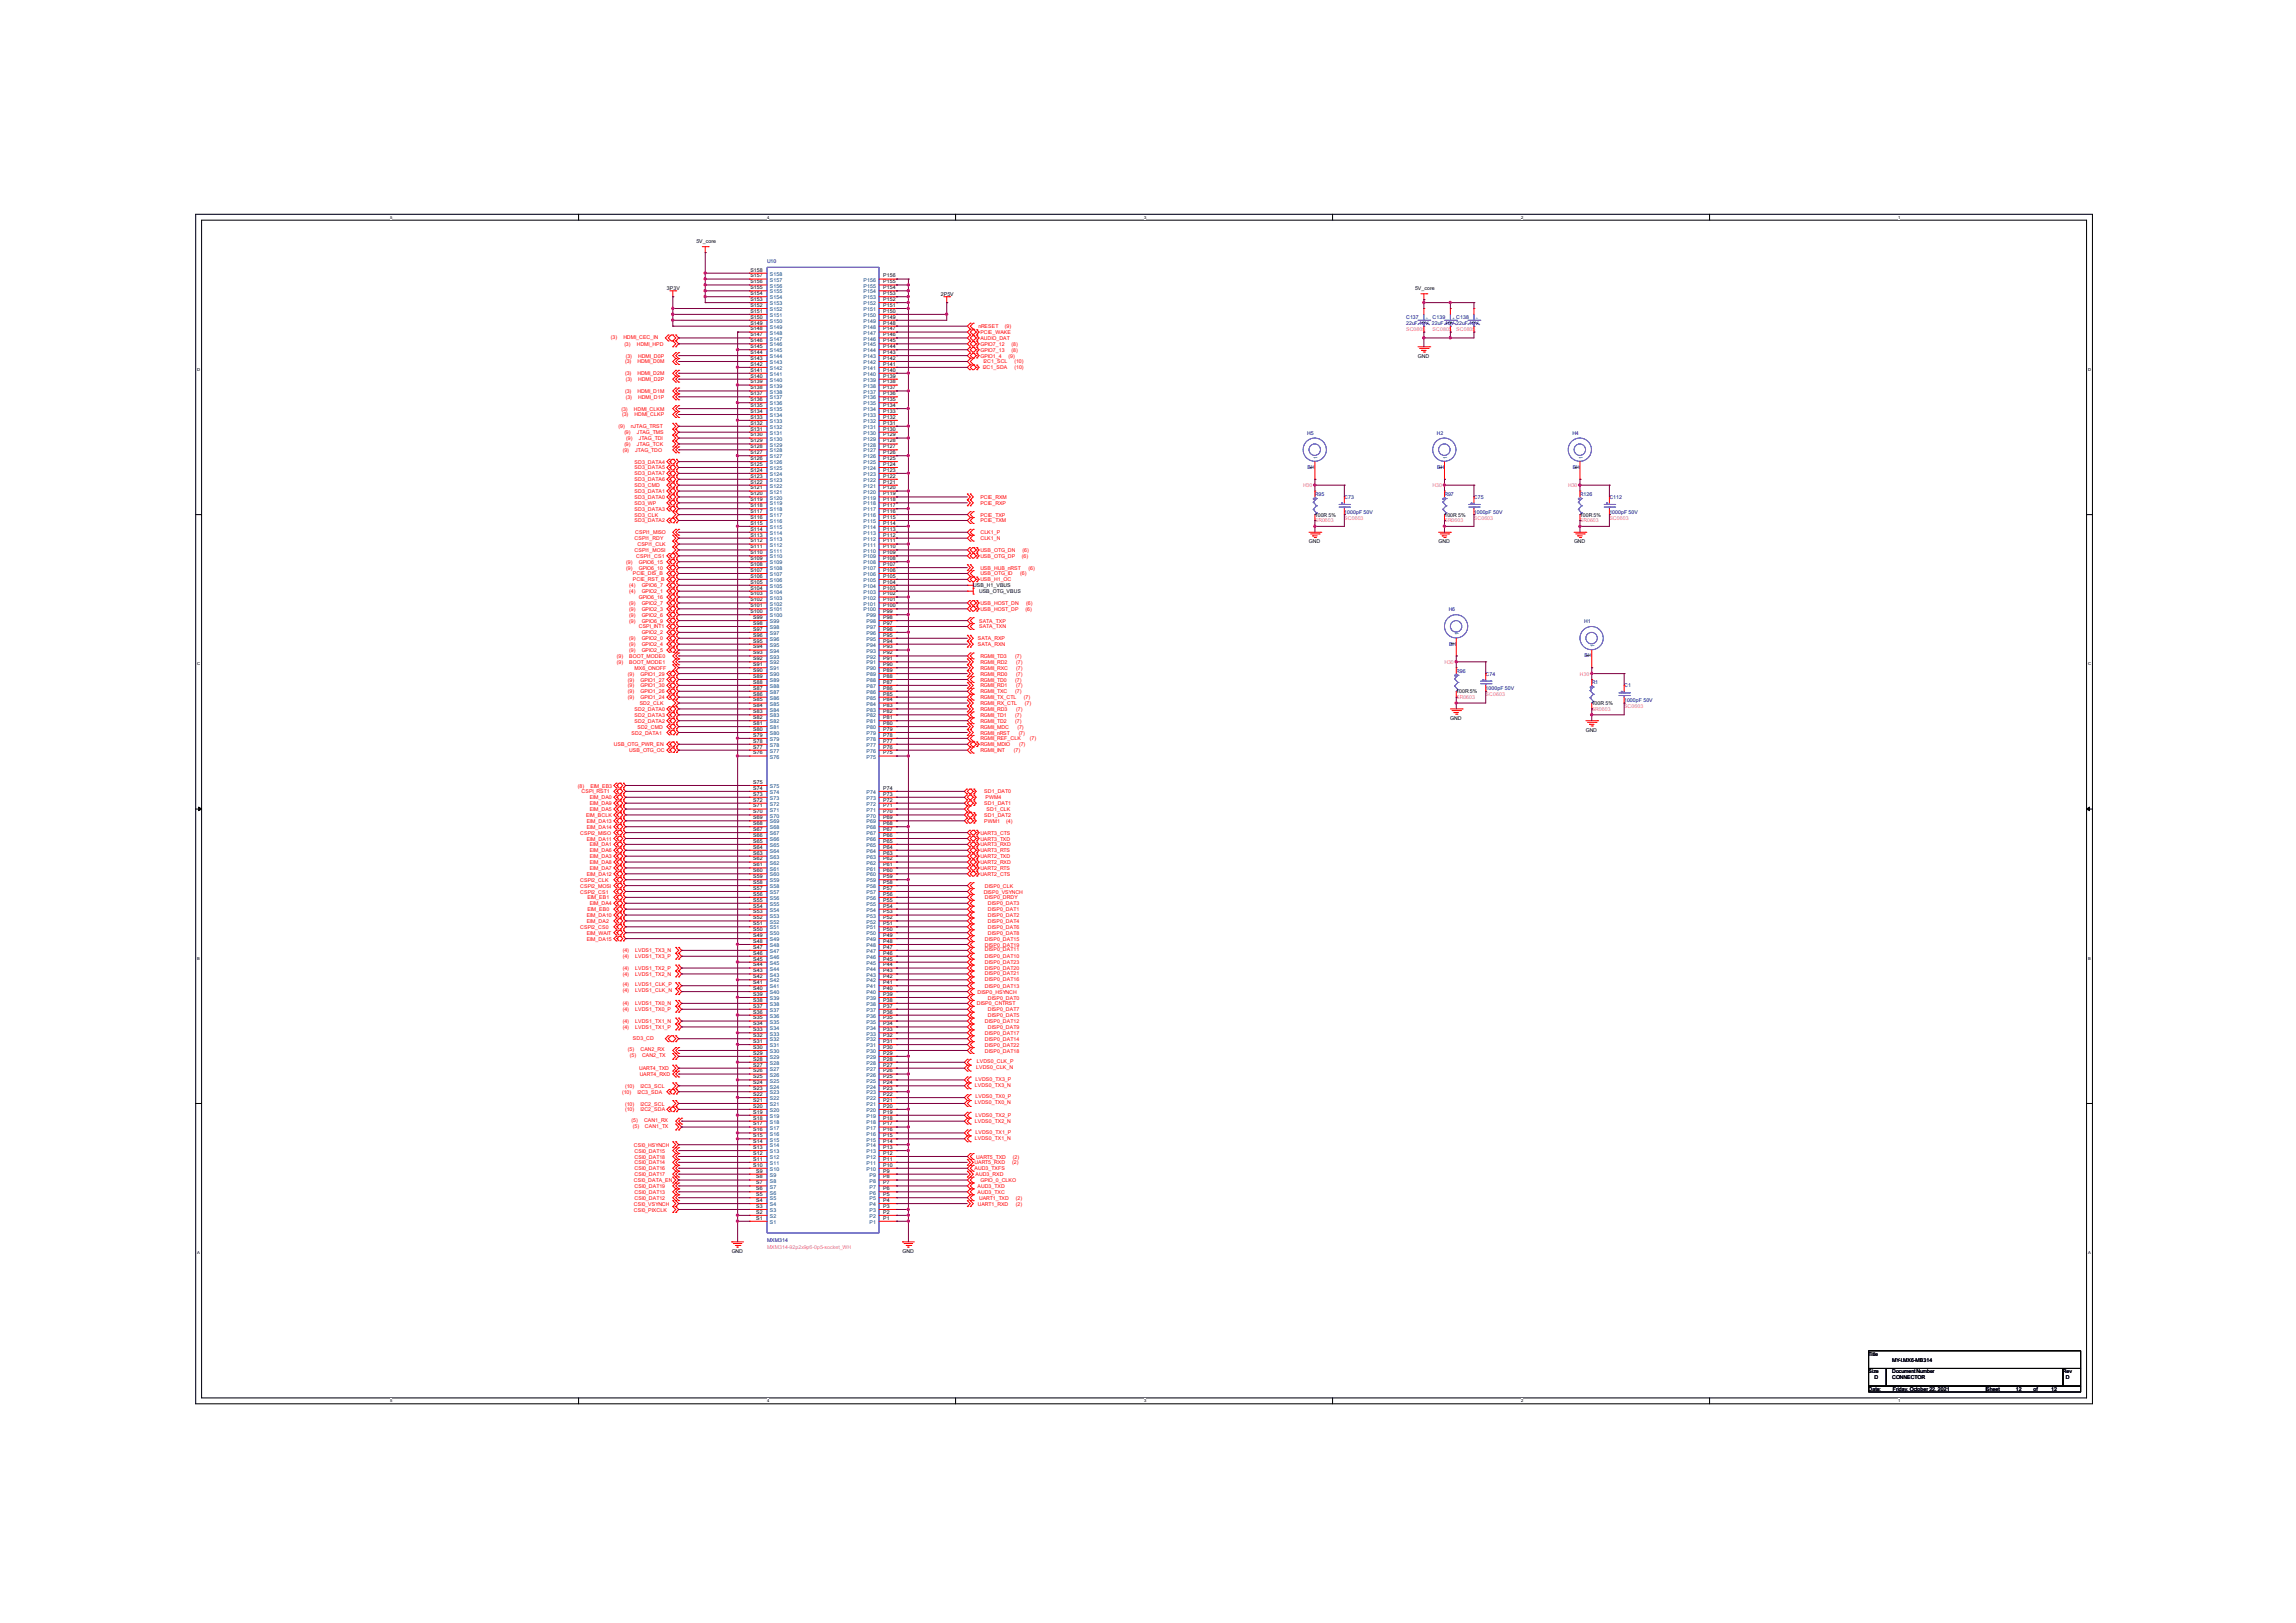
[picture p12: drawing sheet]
<svg xmlns="http://www.w3.org/2000/svg" width="297mm" height="210mm" viewBox="0 0 297 210" stroke-linecap="round" stroke-linejoin="round" font-family="sans-serif">
<defs><g id="words">
<g font-size=".7">
<text x="90.1" y="31.4">5V_core</text>
<text x="97.1" y="35.9">S157</text>
<text x="97.1" y="35.1">S158</text>
<text x="114.3" y="35.9">P156</text>
<text x="86.3" y="37.5">3P3V</text>
<text x="97.1" y="42">S149</text>
<text x="97.1" y="41.2">S150</text>
<text x="97.1" y="40.5">S151</text>
<text x="97.1" y="39.7">S152</text>
<text x="97.1" y="38.9">S153</text>
<text x="97.1" y="38.2">S154</text>
<text x="97.1" y="37.4">S155</text>
<text x="97.1" y="36.7">S156</text>
<text x="114.3" y="42">P148</text>
<text x="114.3" y="41.2">P149</text>
<text x="114.3" y="40.5">P150</text>
<text x="114.3" y="39.7">P151</text>
<text x="114.3" y="38.9">P152</text>
<text x="114.3" y="38.2">P153</text>
<text x="114.3" y="37.4">P154</text>
<text x="114.3" y="36.7">P155</text>
<text x="121.7" y="38.3">2P5V</text>
<text x="183" y="37.5">5V_core</text>
<text x="97.1" y="47.3">S142</text>
<text x="97.1" y="46.6">S143</text>
<text x="97.1" y="45.8">S144</text>
<text x="97.1" y="45">S145</text>
<text x="97.1" y="44.3">S146</text>
<text x="97.1" y="43.5">S147</text>
<text x="97.1" y="42.8">S148</text>
<text x="114.3" y="47.3">P141</text>
<text x="114.3" y="46.6">P142</text>
<text x="114.3" y="45.8">P143</text>
<text x="114.3" y="45">P144</text>
<text x="114.3" y="44.3">P145</text>
<text x="114.3" y="43.5">P146</text>
<text x="114.3" y="42.8">P147</text>
<text x="183.4" y="46.3">GND</text>
<text x="97.1" y="53.4">S134</text>
<text x="97.1" y="52.7">S135</text>
<text x="97.1" y="51.9">S136</text>
<text x="97.1" y="51.1">S137</text>
<text x="97.1" y="50.4">S138</text>
<text x="97.1" y="49.6">S139</text>
<text x="97.1" y="48.9">S140</text>
<text x="97.1" y="48.1">S141</text>
<text x="114.3" y="53.4">P133</text>
<text x="114.3" y="52.7">P134</text>
<text x="114.3" y="51.9">P135</text>
<text x="114.3" y="51.1">P136</text>
<text x="114.3" y="50.4">P137</text>
<text x="114.3" y="49.6">P138</text>
<text x="114.3" y="48.9">P139</text>
<text x="114.3" y="48.1">P140</text>
<text x="97.1" y="59.5">S126</text>
<text x="97.1" y="58.8">S127</text>
<text x="97.1" y="58">S128</text>
<text x="97.1" y="57.2">S129</text>
<text x="97.1" y="56.5">S130</text>
<text x="97.1" y="55.7">S131</text>
<text x="97.1" y="55">S132</text>
<text x="97.1" y="54.2">S133</text>
<text x="114.3" y="59.5">P125</text>
<text x="114.3" y="58.8">P126</text>
<text x="114.3" y="58">P127</text>
<text x="114.3" y="57.2">P128</text>
<text x="114.3" y="56.5">P129</text>
<text x="114.3" y="55.7">P130</text>
<text x="114.3" y="55">P131</text>
<text x="114.3" y="54.2">P132</text>
<text x="97.1" y="65.6">S118</text>
<text x="97.1" y="64.9">S119</text>
<text x="97.1" y="64.1">S120</text>
<text x="97.1" y="63.3">S121</text>
<text x="97.1" y="62.6">S122</text>
<text x="97.1" y="61.8">S123</text>
<text x="97.1" y="61">S124</text>
<text x="97.1" y="60.3">S125</text>
<text x="114.3" y="65.6">P117</text>
<text x="114.3" y="64.9">P118</text>
<text x="114.3" y="64.1">P119</text>
<text x="114.3" y="63.3">P120</text>
<text x="114.3" y="62.6">P121</text>
<text x="114.3" y="61.8">P122</text>
<text x="114.3" y="61">P123</text>
<text x="114.3" y="60.3">P124</text>
<text x="169.9" y="60.7" transform="rotate(-90 169.9 60.7)">1</text>
<text x="186.7" y="60.7" transform="rotate(-90 186.7 60.7)">1</text>
<text x="204.2" y="60.7" transform="rotate(-90 204.2 60.7)">1</text>
<text x="97.1" y="71.7">S110</text>
<text x="97.1" y="71">S111</text>
<text x="97.1" y="70.2">S112</text>
<text x="97.1" y="69.4">S113</text>
<text x="97.1" y="68.7">S114</text>
<text x="97.1" y="67.9">S115</text>
<text x="97.1" y="67.1">S116</text>
<text x="97.1" y="66.4">S117</text>
<text x="114.3" y="71.7">P109</text>
<text x="114.3" y="71">P110</text>
<text x="114.3" y="70.2">P111</text>
<text x="114.3" y="69.4">P112</text>
<text x="114.3" y="68.7">P113</text>
<text x="114.3" y="67.9">P114</text>
<text x="114.3" y="67.1">P115</text>
<text x="114.3" y="66.4">P116</text>
<text x="169.3" y="70.3">GND</text>
<text x="170.1" y="66.8">100R 5%</text>
<text x="186.1" y="70.3">GND</text>
<text x="186.9" y="66.8">100R 5%</text>
<text x="203.6" y="70.3">GND</text>
<text x="204.4" y="66.8">100R 5%</text>
<text x="97.1" y="77.8">S102</text>
<text x="97.1" y="77.1">S103</text>
<text x="97.1" y="76.3">S104</text>
<text x="97.1" y="75.5">S105</text>
<text x="97.1" y="74.8">S106</text>
<text x="97.1" y="74">S107</text>
<text x="97.1" y="73.2">S108</text>
<text x="97.1" y="72.5">S109</text>
<text x="114.3" y="77.8">P101</text>
<text x="114.3" y="77.1">P102</text>
<text x="114.3" y="76.3">P103</text>
<text x="114.3" y="75.5">P104</text>
<text x="114.3" y="74.8">P105</text>
<text x="114.3" y="74">P106</text>
<text x="114.3" y="73.2">P107</text>
<text x="114.3" y="72.5">P108</text>
<text x="125.9" y="75.9">USB_H1_VBUS</text>
<text x="126.7" y="76.7">USB_OTG_VBUS</text>
<text x="97.1" y="79.3">S100</text>
<text x="97.1" y="78.6">S101</text>
<text x="97.4" y="83.9">S94</text>
<text x="97.4" y="83.1">S95</text>
<text x="97.4" y="82.4">S96</text>
<text x="97.4" y="81.6">S97</text>
<text x="97.4" y="80.9">S98</text>
<text x="97.4" y="80.1">S99</text>
<text x="114.3" y="83.9">P93</text>
<text x="114.3" y="83.1">P94</text>
<text x="114.3" y="82.4">P95</text>
<text x="114.3" y="81.6">P96</text>
<text x="114.3" y="80.9">P97</text>
<text x="114.3" y="80.1">P98</text>
<text x="114.3" y="79.3">P99</text>
<text x="114.3" y="78.6">P100</text>
<text x="188.2" y="83.5" transform="rotate(-90 188.2 83.5)">1</text>
<text x="97.4" y="89.2">S87</text>
<text x="97.4" y="88.5">S88</text>
<text x="97.4" y="87.7">S89</text>
<text x="97.4" y="87">S90</text>
<text x="97.4" y="86.2">S91</text>
<text x="97.4" y="85.4">S92</text>
<text x="97.4" y="84.7">S93</text>
<text x="114.3" y="89.2">P86</text>
<text x="114.3" y="88.5">P87</text>
<text x="114.3" y="87.7">P88</text>
<text x="114.3" y="87">P89</text>
<text x="114.3" y="86.2">P90</text>
<text x="114.3" y="85.4">P91</text>
<text x="114.3" y="84.7">P92</text>
<text x="188.4" y="89.7">100R 5%</text>
<text x="205.7" y="85" transform="rotate(-90 205.7 85)">1</text>
<text x="97.4" y="95.3">S79</text>
<text x="97.4" y="94.6">S80</text>
<text x="97.4" y="93.8">S81</text>
<text x="97.4" y="93.1">S82</text>
<text x="97.4" y="92.3">S83</text>
<text x="97.4" y="91.5">S84</text>
<text x="97.4" y="90.8">S85</text>
<text x="97.4" y="90">S86</text>
<text x="114.3" y="95.3">P78</text>
<text x="114.3" y="94.6">P79</text>
<text x="114.3" y="93.8">P80</text>
<text x="114.3" y="93.1">P81</text>
<text x="114.3" y="92.3">P82</text>
<text x="114.3" y="91.5">P83</text>
<text x="114.3" y="90.8">P84</text>
<text x="114.3" y="90">P85</text>
<text x="187.6" y="93.1">GND</text>
<text x="205.1" y="94.7">GND</text>
<text x="205.9" y="91.2">100R 5%</text>
<text x="97.4" y="101.4">S75</text>
<text x="97.4" y="97.6">S76</text>
<text x="97.4" y="96.9">S77</text>
<text x="97.4" y="96.1">S78</text>
<text x="114.3" y="97.6">P75</text>
<text x="114.3" y="96.9">P76</text>
<text x="114.3" y="96.1">P77</text>
<text x="97.4" y="107.5">S67</text>
<text x="97.4" y="106.8">S68</text>
<text x="97.4" y="106">S69</text>
<text x="97.4" y="105.2">S70</text>
<text x="97.4" y="104.5">S71</text>
<text x="97.4" y="103.7">S72</text>
<text x="97.4" y="103">S73</text>
<text x="97.4" y="102.2">S74</text>
<text x="114.3" y="107.5">P67</text>
<text x="114.3" y="106.8">P68</text>
<text x="114.3" y="106">P69</text>
<text x="114.3" y="105.2">P70</text>
<text x="114.3" y="104.5">P71</text>
<text x="114.3" y="103.7">P72</text>
<text x="114.3" y="103">P73</text>
<text x="114.3" y="102.2">P74</text>
<text x="97.4" y="113.6">S59</text>
<text x="97.4" y="112.9">S60</text>
<text x="97.4" y="112.1">S61</text>
<text x="97.4" y="111.3">S62</text>
<text x="97.4" y="110.6">S63</text>
<text x="97.4" y="109.8">S64</text>
<text x="97.4" y="109.1">S65</text>
<text x="97.4" y="108.3">S66</text>
<text x="114.3" y="113.6">P59</text>
<text x="114.3" y="112.9">P60</text>
<text x="114.3" y="112.1">P61</text>
<text x="114.3" y="111.3">P62</text>
<text x="114.3" y="110.6">P63</text>
<text x="114.3" y="109.8">P64</text>
<text x="114.3" y="109.1">P65</text>
<text x="114.3" y="108.3">P66</text>
<text x="97.4" y="119.7">S51</text>
<text x="97.4" y="119">S52</text>
<text x="97.4" y="118.2">S53</text>
<text x="97.4" y="117.4">S54</text>
<text x="97.4" y="116.7">S55</text>
<text x="97.4" y="115.9">S56</text>
<text x="97.4" y="115.2">S57</text>
<text x="97.4" y="114.4">S58</text>
<text x="114.3" y="119.7">P51</text>
<text x="114.3" y="119">P52</text>
<text x="114.3" y="118.2">P53</text>
<text x="114.3" y="117.4">P54</text>
<text x="114.3" y="116.7">P55</text>
<text x="114.3" y="115.9">P56</text>
<text x="114.3" y="115.2">P57</text>
<text x="114.3" y="114.4">P58</text>
<text x="97.4" y="125.8">S43</text>
<text x="97.4" y="125.1">S44</text>
<text x="97.4" y="124.3">S45</text>
<text x="97.4" y="123.5">S46</text>
<text x="97.4" y="122.8">S47</text>
<text x="97.4" y="122">S48</text>
<text x="97.4" y="121.3">S49</text>
<text x="97.4" y="120.5">S50</text>
<text x="114.3" y="125.8">P43</text>
<text x="114.3" y="125.1">P44</text>
<text x="114.3" y="124.3">P45</text>
<text x="114.3" y="123.5">P46</text>
<text x="114.3" y="122.8">P47</text>
<text x="114.3" y="122">P48</text>
<text x="114.3" y="121.3">P49</text>
<text x="114.3" y="120.5">P50</text>
<text x="97.4" y="131.9">S35</text>
<text x="97.4" y="131.2">S36</text>
<text x="97.4" y="130.4">S37</text>
<text x="97.4" y="129.6">S38</text>
<text x="97.4" y="128.9">S39</text>
<text x="97.4" y="128.1">S40</text>
<text x="97.4" y="127.3">S41</text>
<text x="97.4" y="126.6">S42</text>
<text x="114.3" y="131.9">P35</text>
<text x="114.3" y="131.2">P36</text>
<text x="114.3" y="130.4">P37</text>
<text x="114.3" y="129.6">P38</text>
<text x="114.3" y="128.9">P39</text>
<text x="114.3" y="128.1">P40</text>
<text x="114.3" y="127.3">P41</text>
<text x="114.3" y="126.6">P42</text>
<text x="97.4" y="137.3">S28</text>
<text x="97.4" y="136.5">S29</text>
<text x="97.4" y="135.7">S30</text>
<text x="97.4" y="135">S31</text>
<text x="97.4" y="134.2">S32</text>
<text x="97.4" y="133.4">S33</text>
<text x="97.4" y="132.7">S34</text>
<text x="114.3" y="137.3">P28</text>
<text x="114.3" y="136.5">P29</text>
<text x="114.3" y="135.7">P30</text>
<text x="114.3" y="135">P31</text>
<text x="114.3" y="134.2">P32</text>
<text x="114.3" y="133.4">P33</text>
<text x="114.3" y="132.7">P34</text>
<text x="97.4" y="143.3">S20</text>
<text x="97.4" y="142.6">S21</text>
<text x="97.4" y="141.8">S22</text>
<text x="97.4" y="141.1">S23</text>
<text x="97.4" y="140.3">S24</text>
<text x="97.4" y="139.5">S25</text>
<text x="97.4" y="138.8">S26</text>
<text x="97.4" y="138">S27</text>
<text x="114.3" y="143.3">P20</text>
<text x="114.3" y="142.6">P21</text>
<text x="114.3" y="141.8">P22</text>
<text x="114.3" y="141.1">P23</text>
<text x="114.3" y="140.3">P24</text>
<text x="114.3" y="139.5">P25</text>
<text x="114.3" y="138.8">P26</text>
<text x="114.3" y="138">P27</text>
<text x="97.4" y="149.4">S12</text>
<text x="97.4" y="148.7">S13</text>
<text x="97.4" y="147.9">S14</text>
<text x="97.4" y="147.2">S15</text>
<text x="97.4" y="146.4">S16</text>
<text x="97.4" y="145.6">S17</text>
<text x="97.4" y="144.9">S18</text>
<text x="97.4" y="144.1">S19</text>
<text x="114.3" y="149.4">P12</text>
<text x="114.3" y="148.7">P13</text>
<text x="114.3" y="147.9">P14</text>
<text x="114.3" y="147.2">P15</text>
<text x="114.3" y="146.4">P16</text>
<text x="114.3" y="145.6">P17</text>
<text x="114.3" y="144.9">P18</text>
<text x="114.3" y="144.1">P19</text>
<text x="97.4" y="151">S10</text>
<text x="97.4" y="150.2">S11</text>
<text x="97.8" y="155.5">S4</text>
<text x="97.8" y="154.8">S5</text>
<text x="97.8" y="154">S6</text>
<text x="97.8" y="153.3">S7</text>
<text x="97.8" y="152.5">S8</text>
<text x="97.8" y="151.7">S9</text>
<text x="114.3" y="155.5">P4</text>
<text x="114.3" y="154.8">P5</text>
<text x="114.3" y="154">P6</text>
<text x="114.3" y="153.3">P7</text>
<text x="114.3" y="152.5">P8</text>
<text x="114.3" y="151.7">P9</text>
<text x="114.3" y="151">P10</text>
<text x="114.3" y="150.2">P11</text>
<text x="97.8" y="157.8">S1</text>
<text x="97.8" y="157.1">S2</text>
<text x="97.8" y="156.3">S3</text>
<text x="114.3" y="157.8">P1</text>
<text x="114.3" y="157.1">P2</text>
<text x="114.3" y="156.3">P3</text>
<text x="94.7" y="162.1">GND</text>
<text x="116.7" y="162.1">GND</text>
<text x="241.7" y="175.4">Title</text>
<text x="241.7" y="177.7">Size</text>
<text x="242.5" y="178.5">D</text>
<text x="244.8" y="177.7">Document Number</text>
<text x="244.8" y="178.5">CONNECTOR</text>
<text x="244.8" y="176.2">MY-I.MX6-MB314</text>
<text x="266.9" y="177.7">Rev</text>
<text x="267.2" y="178.5">D</text>
<text x="241.7" y="180">Date:</text>
<text x="244.8" y="180">Friday, October 22, 2021</text>
<text x="257" y="180">Sheet</text>
<text x="260.8" y="180">12</text>
<text x="263" y="180">of</text>
<text x="265.3" y="180">12</text>
</g>
<g font-size=".7" fill="#000080">
<text x="99.2" y="34.1">U10</text>
<text x="181.9" y="41.3">C137</text>
<text x="185.3" y="41.3">C139</text>
<text x="181.9" y="42.1">22uF 10V 22uF 10V 22uF 10V</text>
<text x="169.1" y="56.3">H5</text>
<text x="185.9" y="56.3">H2</text>
<text x="203.4" y="56.3">H4</text>
<text x="169.2" y="60.7">BH</text>
<text x="170.1" y="64.2">R95</text>
<text x="173.9" y="64.6">C73</text>
<text x="185.9" y="60.7">BH</text>
<text x="186.9" y="64.2">R97</text>
<text x="190.7" y="64.6">C75</text>
<text x="203.4" y="60.7">BH</text>
<text x="204.4" y="64.2">R126</text>
<text x="208.2" y="64.6">C112</text>
<text x="173.9" y="66.5">1000pF 50V</text>
<text x="190.7" y="66.5">1000pF 50V</text>
<text x="208.2" y="66.5">1000pF 50V</text>
<text x="187.4" y="79.1">H6</text>
<text x="187.4" y="83.5">BH</text>
<text x="204.9" y="80.7">H1</text>
<text x="188.4" y="87">R96</text>
<text x="192.2" y="87.4">C74</text>
<text x="192.2" y="89.3">1000pF 50V</text>
<text x="205" y="85.1">BH</text>
<text x="205.9" y="88.6">R1</text>
<text x="210.1" y="88.9">C1</text>
<text x="210.1" y="90.9">1000pF 50V</text>
<text x="99.2" y="160.7">MXM314</text>
</g>
<g font-size=".7" fill="#004080">
<text x="99.6" y="35.7">S158</text>
<text x="99.6" y="41.8">S150</text>
<text x="99.6" y="41">S151</text>
<text x="99.6" y="40.3">S152</text>
<text x="99.6" y="39.5">S153</text>
<text x="99.6" y="38.7">S154</text>
<text x="99.6" y="38">S155</text>
<text x="99.6" y="37.2">S156</text>
<text x="99.6" y="36.5">S157</text>
<text x="111.7" y="41.8">P149</text>
<text x="111.7" y="41">P150</text>
<text x="111.7" y="40.3">P151</text>
<text x="111.7" y="39.5">P152</text>
<text x="111.7" y="38.7">P153</text>
<text x="111.7" y="38">P154</text>
<text x="111.7" y="37.2">P155</text>
<text x="111.7" y="36.5">P156</text>
<text x="99.6" y="47.9">S142</text>
<text x="99.6" y="47.1">S143</text>
<text x="99.6" y="46.4">S144</text>
<text x="99.6" y="45.6">S145</text>
<text x="99.6" y="44.8">S146</text>
<text x="99.6" y="44.1">S147</text>
<text x="99.6" y="43.3">S148</text>
<text x="99.6" y="42.5">S149</text>
<text x="111.7" y="47.9">P141</text>
<text x="111.7" y="47.1">P142</text>
<text x="111.7" y="46.4">P143</text>
<text x="111.7" y="45.6">P144</text>
<text x="111.7" y="44.8">P145</text>
<text x="111.7" y="44.1">P146</text>
<text x="111.7" y="43.3">P147</text>
<text x="111.7" y="42.5">P148</text>
<text x="99.6" y="54">S134</text>
<text x="99.6" y="53.2">S135</text>
<text x="99.6" y="52.5">S136</text>
<text x="99.6" y="51.7">S137</text>
<text x="99.6" y="50.9">S138</text>
<text x="99.6" y="50.2">S139</text>
<text x="99.6" y="49.4">S140</text>
<text x="99.6" y="48.6">S141</text>
<text x="111.7" y="54">P133</text>
<text x="111.7" y="53.2">P134</text>
<text x="111.7" y="52.5">P135</text>
<text x="111.7" y="51.7">P136</text>
<text x="111.7" y="50.9">P137</text>
<text x="111.7" y="50.2">P138</text>
<text x="111.7" y="49.4">P139</text>
<text x="111.7" y="48.6">P140</text>
<text x="99.6" y="59.3">S127</text>
<text x="99.6" y="58.6">S128</text>
<text x="99.6" y="57.8">S129</text>
<text x="99.6" y="57">S130</text>
<text x="99.6" y="56.3">S131</text>
<text x="99.6" y="55.5">S132</text>
<text x="99.6" y="54.7">S133</text>
<text x="111.7" y="59.3">P126</text>
<text x="111.7" y="58.6">P127</text>
<text x="111.7" y="57.8">P128</text>
<text x="111.7" y="57">P129</text>
<text x="111.7" y="56.3">P130</text>
<text x="111.7" y="55.5">P131</text>
<text x="111.7" y="54.7">P132</text>
<text x="170.4" y="59.3" transform="rotate(-90 170.4 59.3)">1</text>
<text x="187.2" y="59.3" transform="rotate(-90 187.2 59.3)">1</text>
<text x="204.7" y="59.3" transform="rotate(-90 204.7 59.3)">1</text>
<text x="99.6" y="65.4">S119</text>
<text x="99.6" y="64.6">S120</text>
<text x="99.6" y="63.9">S121</text>
<text x="99.6" y="63.1">S122</text>
<text x="99.6" y="62.4">S123</text>
<text x="99.6" y="61.6">S124</text>
<text x="99.6" y="60.8">S125</text>
<text x="99.6" y="60.1">S126</text>
<text x="111.7" y="65.4">P118</text>
<text x="111.7" y="64.6">P119</text>
<text x="111.7" y="63.9">P120</text>
<text x="111.7" y="63.1">P121</text>
<text x="111.7" y="62.4">P122</text>
<text x="111.7" y="61.6">P123</text>
<text x="111.7" y="60.8">P124</text>
<text x="111.7" y="60.1">P125</text>
<text x="99.6" y="71.5">S111</text>
<text x="99.6" y="70.7">S112</text>
<text x="99.6" y="70">S113</text>
<text x="99.6" y="69.2">S114</text>
<text x="99.6" y="68.5">S115</text>
<text x="99.6" y="67.7">S116</text>
<text x="99.6" y="66.9">S117</text>
<text x="99.6" y="66.2">S118</text>
<text x="111.7" y="71.5">P110</text>
<text x="111.7" y="70.7">P111</text>
<text x="111.7" y="70">P112</text>
<text x="111.7" y="69.2">P113</text>
<text x="111.7" y="68.5">P114</text>
<text x="111.7" y="67.7">P115</text>
<text x="111.7" y="66.9">P116</text>
<text x="111.7" y="66.2">P117</text>
<text x="99.6" y="77.6">S103</text>
<text x="99.6" y="76.8">S104</text>
<text x="99.6" y="76.1">S105</text>
<text x="99.6" y="75.3">S106</text>
<text x="99.6" y="74.6">S107</text>
<text x="99.6" y="73.8">S108</text>
<text x="99.6" y="73">S109</text>
<text x="99.6" y="72.3">S110</text>
<text x="111.7" y="77.6">P102</text>
<text x="111.7" y="76.8">P103</text>
<text x="111.7" y="76.1">P104</text>
<text x="111.7" y="75.3">P105</text>
<text x="111.7" y="74.6">P106</text>
<text x="111.7" y="73.8">P107</text>
<text x="111.7" y="73">P108</text>
<text x="111.7" y="72.3">P109</text>
<text x="99.6" y="83.7">S95</text>
<text x="99.6" y="82.9">S96</text>
<text x="99.6" y="82.2">S97</text>
<text x="99.6" y="81.4">S98</text>
<text x="99.6" y="80.7">S99</text>
<text x="99.6" y="79.9">S100</text>
<text x="99.6" y="79.1">S101</text>
<text x="99.6" y="78.4">S102</text>
<text x="111.7" y="79.1">P100</text>
<text x="111.7" y="78.4">P101</text>
<text x="112.1" y="83.7">P94</text>
<text x="112.1" y="82.9">P95</text>
<text x="112.1" y="82.2">P96</text>
<text x="112.1" y="81.4">P97</text>
<text x="112.1" y="80.7">P98</text>
<text x="112.1" y="79.9">P99</text>
<text x="188.7" y="82.2" transform="rotate(-90 188.7 82.2)">1</text>
<text x="206.3" y="83.7" transform="rotate(-90 206.3 83.7)">1</text>
<text x="99.6" y="89.8">S87</text>
<text x="99.6" y="89">S88</text>
<text x="99.6" y="88.3">S89</text>
<text x="99.6" y="87.5">S90</text>
<text x="99.6" y="86.7">S91</text>
<text x="99.6" y="86">S92</text>
<text x="99.6" y="85.2">S93</text>
<text x="99.6" y="84.5">S94</text>
<text x="112.1" y="89.8">P86</text>
<text x="112.1" y="89">P87</text>
<text x="112.1" y="88.3">P88</text>
<text x="112.1" y="87.5">P89</text>
<text x="112.1" y="86.7">P90</text>
<text x="112.1" y="86">P91</text>
<text x="112.1" y="85.2">P92</text>
<text x="112.1" y="84.5">P93</text>
<text x="99.6" y="95.9">S79</text>
<text x="99.6" y="95.1">S80</text>
<text x="99.6" y="94.4">S81</text>
<text x="99.6" y="93.6">S82</text>
<text x="99.6" y="92.8">S83</text>
<text x="99.6" y="92.1">S84</text>
<text x="99.6" y="91.3">S85</text>
<text x="99.6" y="90.6">S86</text>
<text x="112.1" y="95.9">P78</text>
<text x="112.1" y="95.1">P79</text>
<text x="112.1" y="94.4">P80</text>
<text x="112.1" y="93.6">P81</text>
<text x="112.1" y="92.8">P82</text>
<text x="112.1" y="92.1">P83</text>
<text x="112.1" y="91.3">P84</text>
<text x="112.1" y="90.6">P85</text>
<text x="99.6" y="102">S75</text>
<text x="99.6" y="98.2">S76</text>
<text x="99.6" y="97.4">S77</text>
<text x="99.6" y="96.7">S78</text>
<text x="112.1" y="98.2">P75</text>
<text x="112.1" y="97.4">P76</text>
<text x="112.1" y="96.7">P77</text>
<text x="99.6" y="107.3">S68</text>
<text x="99.6" y="106.6">S69</text>
<text x="99.6" y="105.8">S70</text>
<text x="99.6" y="105">S71</text>
<text x="99.6" y="104.3">S72</text>
<text x="99.6" y="103.5">S73</text>
<text x="99.6" y="102.7">S74</text>
<text x="112.1" y="107.3">P68</text>
<text x="112.1" y="106.6">P69</text>
<text x="112.1" y="105.8">P70</text>
<text x="112.1" y="105">P71</text>
<text x="112.1" y="104.3">P72</text>
<text x="112.1" y="103.5">P73</text>
<text x="112.1" y="102.7">P74</text>
<text x="99.6" y="113.4">S60</text>
<text x="99.6" y="112.7">S61</text>
<text x="99.6" y="111.9">S62</text>
<text x="99.6" y="111.1">S63</text>
<text x="99.6" y="110.4">S64</text>
<text x="99.6" y="109.6">S65</text>
<text x="99.6" y="108.8">S66</text>
<text x="99.6" y="108.1">S67</text>
<text x="112.1" y="113.4">P60</text>
<text x="112.1" y="112.7">P61</text>
<text x="112.1" y="111.9">P62</text>
<text x="112.1" y="111.1">P63</text>
<text x="112.1" y="110.4">P64</text>
<text x="112.1" y="109.6">P65</text>
<text x="112.1" y="108.8">P66</text>
<text x="112.1" y="108.1">P67</text>
<text x="99.6" y="119.5">S52</text>
<text x="99.6" y="118.8">S53</text>
<text x="99.6" y="118">S54</text>
<text x="99.6" y="117.2">S55</text>
<text x="99.6" y="116.5">S56</text>
<text x="99.6" y="115.7">S57</text>
<text x="99.6" y="114.9">S58</text>
<text x="99.6" y="114.2">S59</text>
<text x="112.1" y="119.5">P52</text>
<text x="112.1" y="118.8">P53</text>
<text x="112.1" y="118">P54</text>
<text x="112.1" y="117.2">P55</text>
<text x="112.1" y="116.5">P56</text>
<text x="112.1" y="115.7">P57</text>
<text x="112.1" y="114.9">P58</text>
<text x="112.1" y="114.2">P59</text>
<text x="99.6" y="125.6">S44</text>
<text x="99.6" y="124.8">S45</text>
<text x="99.6" y="124.1">S46</text>
<text x="99.6" y="123.3">S47</text>
<text x="99.6" y="122.6">S48</text>
<text x="99.6" y="121.8">S49</text>
<text x="99.6" y="121">S50</text>
<text x="99.6" y="120.3">S51</text>
<text x="112.1" y="125.6">P44</text>
<text x="112.1" y="124.8">P45</text>
<text x="112.1" y="124.1">P46</text>
<text x="112.1" y="123.3">P47</text>
<text x="112.1" y="122.6">P48</text>
<text x="112.1" y="121.8">P49</text>
<text x="112.1" y="121">P50</text>
<text x="112.1" y="120.3">P51</text>
<text x="99.6" y="131.7">S36</text>
<text x="99.6" y="130.9">S37</text>
<text x="99.6" y="130.2">S38</text>
<text x="99.6" y="129.4">S39</text>
<text x="99.6" y="128.7">S40</text>
<text x="99.6" y="127.9">S41</text>
<text x="99.6" y="127.1">S42</text>
<text x="99.6" y="126.4">S43</text>
<text x="112.1" y="131.7">P36</text>
<text x="112.1" y="130.9">P37</text>
<text x="112.1" y="130.2">P38</text>
<text x="112.1" y="129.4">P39</text>
<text x="112.1" y="128.7">P40</text>
<text x="112.1" y="127.9">P41</text>
<text x="112.1" y="127.1">P42</text>
<text x="112.1" y="126.4">P43</text>
<text x="99.6" y="137.8">S28</text>
<text x="99.6" y="137">S29</text>
<text x="99.6" y="136.3">S30</text>
<text x="99.6" y="135.5">S31</text>
<text x="99.6" y="134.8">S32</text>
<text x="99.6" y="134">S33</text>
<text x="99.6" y="133.2">S34</text>
<text x="99.6" y="132.5">S35</text>
<text x="112.1" y="137.8">P28</text>
<text x="112.1" y="137">P29</text>
<text x="112.1" y="136.3">P30</text>
<text x="112.1" y="135.5">P31</text>
<text x="112.1" y="134.8">P32</text>
<text x="112.1" y="134">P33</text>
<text x="112.1" y="133.2">P34</text>
<text x="112.1" y="132.5">P35</text>
<text x="99.6" y="143.9">S20</text>
<text x="99.6" y="143.1">S21</text>
<text x="99.6" y="142.4">S22</text>
<text x="99.6" y="141.6">S23</text>
<text x="99.6" y="140.9">S24</text>
<text x="99.6" y="140.1">S25</text>
<text x="99.6" y="139.3">S26</text>
<text x="99.6" y="138.6">S27</text>
<text x="112.1" y="143.9">P20</text>
<text x="112.1" y="143.1">P21</text>
<text x="112.1" y="142.4">P22</text>
<text x="112.1" y="141.6">P23</text>
<text x="112.1" y="140.9">P24</text>
<text x="112.1" y="140.1">P25</text>
<text x="112.1" y="139.3">P26</text>
<text x="112.1" y="138.6">P27</text>
<text x="99.6" y="150">S12</text>
<text x="99.6" y="149.2">S13</text>
<text x="99.6" y="148.5">S14</text>
<text x="99.6" y="147.7">S15</text>
<text x="99.6" y="146.9">S16</text>
<text x="99.6" y="146.2">S17</text>
<text x="99.6" y="145.4">S18</text>
<text x="99.6" y="144.7">S19</text>
<text x="112.1" y="150">P12</text>
<text x="112.1" y="149.2">P13</text>
<text x="112.1" y="148.5">P14</text>
<text x="112.1" y="147.7">P15</text>
<text x="112.1" y="146.9">P16</text>
<text x="112.1" y="146.2">P17</text>
<text x="112.1" y="145.4">P18</text>
<text x="112.1" y="144.7">P19</text>
<text x="99.6" y="155.3">S5</text>
<text x="99.6" y="154.6">S6</text>
<text x="99.6" y="153.8">S7</text>
<text x="99.6" y="153">S8</text>
<text x="99.6" y="152.3">S9</text>
<text x="99.6" y="151.5">S10</text>
<text x="99.6" y="150.8">S11</text>
<text x="112.1" y="151.5">P10</text>
<text x="112.1" y="150.8">P11</text>
<text x="112.5" y="155.3">P5</text>
<text x="112.5" y="154.6">P6</text>
<text x="112.5" y="153.8">P7</text>
<text x="112.5" y="153">P8</text>
<text x="112.5" y="152.3">P9</text>
<text x="99.6" y="158.4">S1</text>
<text x="99.6" y="157.6">S2</text>
<text x="99.6" y="156.9">S3</text>
<text x="99.6" y="156.1">S4</text>
<text x="112.5" y="158.4">P1</text>
<text x="112.5" y="157.6">P2</text>
<text x="112.5" y="156.9">P3</text>
<text x="112.5" y="156.1">P4</text>
</g>
<g font-size=".7" fill="#00f">
<text x="184.4" y="41.4">+</text>
<text x="187.8" y="41.4">+ C138</text>
<text x="190.9" y="41.4">+</text>
</g>
<g font-size=".7" fill="#f00">
<text x="79" y="43.9">(3)</text>
<text x="80.6" y="43.9">HDMI_CEC_IN</text>
<text x="80.8" y="44.7">(3)</text>
<text x="80.9" y="47">(3)</text>
<text x="80.9" y="46.3">(3)</text>
<text x="82.4" y="44.7">HDMI_HPD</text>
<text x="82.5" y="47">HDMI_D0M</text>
<text x="82.5" y="46.3">HDMI_D0P</text>
<text x="126.6" y="42.5">nRESET</text>
<text x="126.8" y="44.7">GPIO7_12</text>
<text x="126.8" y="44">AUDIO_DAT</text>
<text x="126.8" y="43.2">PCIE_WAKE</text>
<text x="126.8" y="45.5">GPIO7_13</text>
<text x="126.8" y="46.3">GPIO1_4</text>
<text x="127.1" y="47.8">I2C1_SDA</text>
<text x="127.2" y="47">I2C1_SCL</text>
<text x="130" y="42.5">(9)</text>
<text x="130.5" y="46.3">(9)</text>
<text x="130.8" y="44.7">(8)</text>
<text x="130.8" y="45.5">(8)</text>
<text x="131.2" y="47">(10)</text>
<text x="131.2" y="47.8">(10)</text>
<text x="80.4" y="53.1">(3)</text>
<text x="80.5" y="53.9">(3)</text>
<text x="80.9" y="50.8">(3)</text>
<text x="80.9" y="48.6">(3)</text>
<text x="80.9" y="49.3">(3)</text>
<text x="80.9" y="51.6">(3)</text>
<text x="82" y="53.1">HDMI_CLKM</text>
<text x="82.1" y="53.9">HDMI_CLKP</text>
<text x="82.5" y="50.8">HDMI_D1M</text>
<text x="82.5" y="48.6">HDMI_D2M</text>
<text x="82.5" y="49.3">HDMI_D2P</text>
<text x="82.5" y="51.6">HDMI_D1P</text>
<text x="80" y="55.4">(9)</text>
<text x="80.6" y="58.5">(9)</text>
<text x="80.8" y="56.2">(9)</text>
<text x="80.8" y="57.7">(9)</text>
<text x="81" y="56.9">(9)</text>
<text x="81.6" y="55.4">nJTAG_TRST</text>
<text x="82.1" y="60">SD3_DATA4</text>
<text x="82.2" y="58.5">JTAG_TDO</text>
<text x="82.4" y="56.2">JTAG_TMS</text>
<text x="82.4" y="57.7">JTAG_TCK</text>
<text x="82.6" y="56.9">JTAG_TDI</text>
<text x="82.1" y="65.3">SD3_WP</text>
<text x="82.1" y="62.3">SD3_DATA6</text>
<text x="82.1" y="60.8">SD3_DATA5</text>
<text x="82.1" y="63.8">SD3_DATA1</text>
<text x="82.1" y="64.6">SD3_DATA0</text>
<text x="82.1" y="61.5">SD3_DATA7</text>
<text x="82.1" y="63">SD3_CMD</text>
<text x="126.8" y="65.3">PCIE_RXP</text>
<text x="126.8" y="64.6">PCIE_RXM</text>
<text x="82.1" y="71.4">CSPI1_MOSI</text>
<text x="82.1" y="69.9">CSPI1_RDY</text>
<text x="82.1" y="66.8">SD3_CLK</text>
<text x="82.1" y="66.1">SD3_DATA3</text>
<text x="82.1" y="67.6">SD3_DATA2</text>
<text x="82.2" y="69.1">CSPI1_MISO</text>
<text x="82.5" y="70.7">CSPI1_CLK</text>
<text x="126.8" y="66.8">PCIE_TXP</text>
<text x="126.8" y="67.6">PCIE_TXM</text>
<text x="126.8" y="69.9">CLK1_N</text>
<text x="126.8" y="69.1">CLK1_P</text>
<text x="126.8" y="71.4">USB_OTG_DN</text>
<text x="132.3" y="71.4">(6)</text>
<text x="81" y="72.9">(9)</text>
<text x="81" y="73.7">(9)</text>
<text x="81.4" y="76.8">(4)</text>
<text x="81.4" y="76">(4)</text>
<text x="81.9" y="75.2">PCIE_RST_B</text>
<text x="81.9" y="74.5">PCIE_DIS_B</text>
<text x="82.3" y="72.2">CSPI1_CS1</text>
<text x="82.6" y="77.5">GPIO6_16</text>
<text x="82.6" y="72.9">GPIO6_15</text>
<text x="82.6" y="73.7">GPIO6_10</text>
<text x="83" y="76.8">GPIO2_1</text>
<text x="83" y="76">GPIO6_7</text>
<text x="126.8" y="73.7">USB_HUB_nRST</text>
<text x="126.8" y="72.2">USB_OTG_DP</text>
<text x="126.8" y="74.5">USB_OTG_ID</text>
<text x="126.8" y="75.2">USB_H1_OC</text>
<text x="132" y="74.5">(6)</text>
<text x="132.2" y="72.2">(6)</text>
<text x="133" y="73.7">(6)</text>
<text x="81.4" y="82.9">(9)</text>
<text x="81.4" y="83.6">(9)</text>
<text x="81.4" y="79">(9)</text>
<text x="81.4" y="78.3">(9)</text>
<text x="81.4" y="79.8">(9)</text>
<text x="81.4" y="80.6">(9)</text>
<text x="82.6" y="81.3">CSPI_INT1</text>
<text x="83" y="82.9">GPIO2_0</text>
<text x="83" y="83.6">GPIO2_4</text>
<text x="83" y="79">GPIO2_3</text>
<text x="83" y="82.1">GPIO2_2</text>
<text x="83" y="78.3">GPIO2_7</text>
<text x="83" y="79.8">GPIO2_6</text>
<text x="83" y="80.6">GPIO6_9</text>
<text x="126.5" y="82.9">SATA_RXP</text>
<text x="126.5" y="83.6">SATA_RXN</text>
<text x="126.7" y="80.6">SATA_TXP</text>
<text x="126.7" y="81.3">SATA_TXN</text>
<text x="126.8" y="78.3">USB_HOST_DN</text>
<text x="126.8" y="79">USB_HOST_DP</text>
<text x="132.7" y="79">(6)</text>
<text x="132.8" y="78.3">(6)</text>
<text x="79.8" y="85.1">(9)</text>
<text x="79.8" y="85.9">(9)</text>
<text x="81.2" y="89.7">(9)</text>
<text x="81.2" y="88.2">(9)</text>
<text x="81.2" y="87.4">(9)</text>
<text x="81.2" y="88.9">(9)</text>
<text x="81.4" y="84.4">(9)</text>
<text x="81.4" y="85.1">BOOT_MODE0</text>
<text x="81.4" y="85.9">BOOT_MODE1</text>
<text x="82.1" y="86.7">MX6_ONOFF</text>
<text x="82.8" y="89.7">GPIO1_26</text>
<text x="82.8" y="88.2">GPIO1_27</text>
<text x="82.8" y="87.4">GPIO1_29</text>
<text x="82.8" y="88.9">GPIO1_30</text>
<text x="83" y="84.4">GPIO2_5</text>
<text x="126.8" y="85.1">RGMII_TD3</text>
<text x="126.8" y="87.4">RGMII_RD0</text>
<text x="126.8" y="85.9">RGMII_RD2</text>
<text x="126.8" y="86.7">RGMII_RXC</text>
<text x="126.8" y="88.2">RGMII_TD0</text>
<text x="126.8" y="88.9">RGMII_RD1</text>
<text x="126.8" y="89.7">RGMII_TXC</text>
<text x="131.3" y="85.1">(7)</text>
<text x="131.3" y="88.2">(7)</text>
<text x="131.3" y="89.7">(7)</text>
<text x="131.4" y="87.4">(7)</text>
<text x="131.4" y="85.9">(7)</text>
<text x="131.4" y="86.7">(7)</text>
<text x="131.4" y="88.9">(7)</text>
<text x="81.2" y="90.5">(9)</text>
<text x="81.7" y="95">SD2_DATA1</text>
<text x="82.1" y="92.8">SD2_DATA3</text>
<text x="82.1" y="93.5">SD2_DATA2</text>
<text x="82.1" y="92">SD2_DATA0</text>
<text x="82.5" y="94.3">SD2_CMD</text>
<text x="82.8" y="91.2">SD2_CLK</text>
<text x="82.8" y="90.5">GPIO1_24</text>
<text x="126.8" y="95">RGMII_nRST</text>
<text x="126.8" y="95.8">RGMII_REF_CLK</text>
<text x="126.8" y="94.3">RGMII_MDC</text>
<text x="126.8" y="92.8">RGMII_TD1</text>
<text x="126.8" y="93.5">RGMII_TD2</text>
<text x="126.8" y="91.2">RGMII_RX_CTL</text>
<text x="126.8" y="90.5">RGMII_TX_CTL</text>
<text x="126.8" y="92">RGMII_RD3</text>
<text x="131.3" y="92.8">(7)</text>
<text x="131.3" y="93.5">(7)</text>
<text x="131.4" y="92">(7)</text>
<text x="131.6" y="94.3">(7)</text>
<text x="131.8" y="95">(7)</text>
<text x="132.5" y="90.5">(7)</text>
<text x="132.6" y="91.2">(7)</text>
<text x="133.2" y="95.8">(7)</text>
<text x="74.8" y="101.9">(8)</text>
<text x="76.4" y="101.9">EIM_EB3</text>
<text x="79.4" y="96.6">USB_OTG_PWR_EN</text>
<text x="81.4" y="97.3">USB_OTG_OC</text>
<text x="126.8" y="97.3">RGMII_INT</text>
<text x="126.8" y="96.6">RGMII_MDIO</text>
<text x="131.1" y="97.3">(7)</text>
<text x="131.8" y="96.6">(7)</text>
<text x="75.1" y="108">CSPI2_MISO</text>
<text x="75.2" y="102.7">CSPI_RST1</text>
<text x="75.8" y="105.7">EIM_BCLK</text>
<text x="75.9" y="107.2">EIM_DA14</text>
<text x="75.9" y="106.5">EIM_DA13</text>
<text x="76.3" y="104.2">EIM_DA9</text>
<text x="76.3" y="105">EIM_DA5</text>
<text x="76.3" y="103.4">EIM_DA0</text>
<text x="126.8" y="108">UART3_CTS</text>
<text x="127.3" y="106.5">PWM1</text>
<text x="127.3" y="102.7">SD1_DAT0</text>
<text x="127.3" y="105.7">SD1_DAT2</text>
<text x="127.3" y="104.2">SD1_DAT1</text>
<text x="127.5" y="103.4">PWM4</text>
<text x="127.6" y="105">SD1_CLK</text>
<text x="130.2" y="106.5">(4)</text>
<text x="75.9" y="113.3">EIM_DA12</text>
<text x="75.9" y="108.8">EIM_DA11</text>
<text x="76.3" y="112.6">EIM_DA7</text>
<text x="76.3" y="111.8">EIM_DA8</text>
<text x="76.3" y="111">EIM_DA3</text>
<text x="76.3" y="110.3">EIM_DA6</text>
<text x="76.3" y="109.5">EIM_DA1</text>
<text x="126.8" y="113.3">UART2_CTS</text>
<text x="126.8" y="112.6">UART2_RTS</text>
<text x="126.8" y="111">UART2_TXD</text>
<text x="126.8" y="111.8">UART2_RXD</text>
<text x="126.8" y="108.8">UART3_TXD</text>
<text x="126.8" y="109.5">UART3_RXD</text>
<text x="126.8" y="110.3">UART3_RTS</text>
<text x="75.1" y="114.1">CSPI2_CLK</text>
<text x="75.1" y="115.6">CSPI2_CS1</text>
<text x="75.1" y="114.9">CSPI2_MOSI</text>
<text x="75.9" y="118.7">EIM_DA10</text>
<text x="75.9" y="119.4">EIM_DA2</text>
<text x="76" y="117.9">EIM_EB0</text>
<text x="76" y="116.4">EIM_EB1</text>
<text x="76.3" y="117.1">EIM_DA4</text>
<text x="127.2" y="115.6">DISP0_VSYNCH</text>
<text x="127.4" y="116.4">DISP0_DRDY</text>
<text x="127.4" y="114.9">DISP0_CLK</text>
<text x="127.8" y="119.4">DISP0_DAT4</text>
<text x="127.8" y="117.1">DISP0_DAT3</text>
<text x="127.8" y="118.7">DISP0_DAT2</text>
<text x="127.8" y="117.9">DISP0_DAT1</text>
<text x="75.1" y="120.2">CSPI2_CS0</text>
<text x="75.9" y="121">EIM_WAIT</text>
<text x="75.9" y="121.7">EIM_DA15</text>
<text x="80.6" y="123.2">(4)</text>
<text x="80.6" y="124">(4)</text>
<text x="80.6" y="125.5">(4)</text>
<text x="82.2" y="123.2">LVDS1_TX3_N</text>
<text x="82.2" y="124">LVDS1_TX3_P</text>
<text x="82.2" y="125.5">LVDS1_TX2_P</text>
<text x="127.4" y="124">DISP0_DAT10</text>
<text x="127.4" y="125.5">DISP0_DAT20</text>
<text x="127.4" y="124.8">DISP0_DAT23</text>
<text x="127.4" y="122.5">DISP0_DAT19</text>
<text x="127.4" y="121.7">DISP0_DAT15</text>
<text x="127.4" y="123.1">DISP0_DAT11</text>
<text x="127.8" y="121">DISP0_DAT8</text>
<text x="127.8" y="120.2">DISP0_DAT6</text>
<text x="80.6" y="130.1">(4)</text>
<text x="80.6" y="130.9">(4)</text>
<text x="80.6" y="126.3">(4)</text>
<text x="80.6" y="127.6">(4)</text>
<text x="80.6" y="128.4">(4)</text>
<text x="82.2" y="130.1">LVDS1_TX0_N</text>
<text x="82.2" y="130.9">LVDS1_TX0_P</text>
<text x="82.2" y="126.3">LVDS1_TX2_N</text>
<text x="82.2" y="127.6">LVDS1_CLK_P</text>
<text x="82.2" y="128.4">LVDS1_CLK_N</text>
<text x="126.4" y="130.1">DISP0_CNTRST</text>
<text x="126.4" y="128.6">DISP0_HSYNCH</text>
<text x="127.4" y="127.8">DISP0_DAT13</text>
<text x="127.4" y="126.9">DISP0_DAT16</text>
<text x="127.4" y="126.1">DISP0_DAT21</text>
<text x="127.8" y="130.9">DISP0_DAT7</text>
<text x="127.8" y="131.6">DISP0_DAT5</text>
<text x="127.8" y="129.3">DISP0_DAT0</text>
<text x="80.6" y="132.4">(4)</text>
<text x="80.6" y="133.1">(4)</text>
<text x="81.2" y="136">(5)</text>
<text x="81.5" y="136.8">(5)</text>
<text x="81.9" y="134.6">SD3_CD</text>
<text x="82.2" y="132.4">LVDS1_TX1_N</text>
<text x="82.2" y="133.1">LVDS1_TX1_P</text>
<text x="82.8" y="136">CAN2_RX</text>
<text x="83.1" y="136.8">CAN2_TX</text>
<text x="126.4" y="137.5">LVDS0_CLK_P</text>
<text x="127.4" y="132.4">DISP0_DAT12</text>
<text x="127.4" y="134.7">DISP0_DAT14</text>
<text x="127.4" y="136.2">DISP0_DAT18</text>
<text x="127.4" y="133.9">DISP0_DAT17</text>
<text x="127.4" y="135.4">DISP0_DAT22</text>
<text x="127.8" y="133.1">DISP0_DAT9</text>
<text x="80.5" y="141.5">(10)</text>
<text x="80.9" y="140.8">(10)</text>
<text x="80.9" y="143.1">(10)</text>
<text x="80.9" y="143.8">(10)</text>
<text x="82.5" y="141.5">I2C3_SDA</text>
<text x="82.7" y="138.5">UART4_TXD</text>
<text x="82.8" y="139.2">UART4_RXD</text>
<text x="82.8" y="140.8">I2C3_SCL</text>
<text x="82.8" y="143.1">I2C2_SCL</text>
<text x="82.8" y="143.8">I2C2_SDA</text>
<text x="126.1" y="142.9">LVDS0_TX0_N</text>
<text x="126.1" y="140.6">LVDS0_TX3_N</text>
<text x="126.2" y="142.1">LVDS0_TX0_P</text>
<text x="126.2" y="139.8">LVDS0_TX3_P</text>
<text x="126.3" y="138.3">LVDS0_CLK_N</text>
<text x="81.7" y="145.2">(5)</text>
<text x="81.9" y="145.9">(5)</text>
<text x="82" y="148.4">CSI0_HSYNCH</text>
<text x="82.1" y="149.1">CSI0_DAT15</text>
<text x="82.1" y="149.9">CSI0_DAT18</text>
<text x="83.3" y="145.2">CAN1_RX</text>
<text x="83.4" y="145.9">CAN1_TX</text>
<text x="126.1" y="145.3">LVDS0_TX2_N</text>
<text x="126.1" y="147.5">LVDS0_TX1_N</text>
<text x="126.2" y="144.6">LVDS0_TX2_P</text>
<text x="126.2" y="146.7">LVDS0_TX1_P</text>
<text x="126.3" y="149.9">UART5_TXD</text>
<text x="131" y="149.9">(2)</text>
<text x="82" y="153">CSI0_DATA_EN</text>
<text x="82.1" y="154.5">CSI0_DAT13</text>
<text x="82.1" y="155.2">CSI0_DAT12</text>
<text x="82.1" y="151.4">CSI0_DAT16</text>
<text x="82.1" y="150.7">CSI0_DAT14</text>
<text x="82.1" y="153.7">CSI0_DAT19</text>
<text x="82.1" y="152.2">CSI0_DAT17</text>
<text x="126.1" y="151.4">AUD3_TXFS</text>
<text x="126.1" y="150.7">UART5_RXD</text>
<text x="126.2" y="152.2">AUD3_RXD</text>
<text x="126.4" y="154.5">AUD3_TXC</text>
<text x="126.4" y="153.7">AUD3_TXD</text>
<text x="126.7" y="155.2">UART1_TXD</text>
<text x="126.8" y="153">GPIO_0_CLKO</text>
<text x="130.9" y="150.7">(2)</text>
<text x="131.4" y="155.2">(2)</text>
<text x="82" y="156.8">CSI0_PIXCLK</text>
<text x="82" y="156">CSI0_VSYNCH</text>
<text x="126.5" y="156">UART1_RXD</text>
<text x="131.4" y="156">(2)</text>
</g>
<g font-size=".7" fill="#f0f">
<text x="181.9" y="42.8">SC0805</text>
<text x="185.3" y="42.8">SC0805</text>
<text x="188.4" y="42.8">SC0805</text>
<text x="168.6" y="63">H30</text>
<text x="185.3" y="63">H30</text>
<text x="202.9" y="63">H30</text>
<text x="170.1" y="67.6">SR0603</text>
<text x="173.9" y="67.2">SC0603</text>
<text x="186.9" y="67.6">SR0603</text>
<text x="190.7" y="67.2">SC0603</text>
<text x="204.4" y="67.6">SR0603</text>
<text x="208.2" y="67.2">SC0603</text>
<text x="186.9" y="85.9">H30</text>
<text x="204.4" y="87.4">H30</text>
<text x="188.4" y="90.5">SR0603</text>
<text x="192.2" y="90.1">SC0603</text>
<text x="205.9" y="92">SR0603</text>
<text x="210.1" y="91.6">SC0603</text>
<text x="99.2" y="161.6">MXM314-92p2x9p6-0p5-socket_WH</text>
</g>
<g font-size=".5">
<text x="50.5" y="28.3">5</text>
<text x="99.2" y="28.3">4</text>
<text x="148" y="28.3">3</text>
<text x="196.8" y="28.3">2</text>
<text x="245.5" y="28.3">1</text>
<text x="25.5" y="48">D</text>
<text x="270.1" y="48">D</text>
<text x="25.5" y="86.1">C</text>
<text x="270.1" y="86.1">C</text>
<text x="25.5" y="124.2">B</text>
<text x="270.1" y="124.2">B</text>
<text x="25.5" y="162.3">A</text>
<text x="270.1" y="162.3">A</text>
<text x="50.5" y="181.4">5</text>
<text x="99.2" y="181.4">4</text>
<text x="148" y="181.4">3</text>
<text x="196.8" y="181.4">2</text>
<text x="245.5" y="181.4">1</text>
</g>
</g></defs>
<path d="M25.3 27.7h245.4v154h-245.4zM26.1 28.5h243.8v152.4h-243.8z" fill="none" stroke="#000" stroke-width=".13"/>
<g fill="#fff">
<path d="M50.5 27.8h.2v.6h-.2z"/>
<path d="M50.5 181h.2v.6h-.2z"/>
</g>
<path d="M74.8 27.7v.8M74.8 180.9v.8" fill="none" stroke="#000" stroke-width=".13"/>
<g fill="#fff">
<path d="M99.2 27.8h.3v.6h-.3z"/>
<path d="M99.2 181h.3v.6h-.3z"/>
</g>
<path d="M123.6 27.7v.8M123.6 180.9v.8" fill="none" stroke="#000" stroke-width=".13"/>
<g fill="#fff">
<path d="M148 27.8h.3v.6h-.3z"/>
<path d="M148 181h.3v.6h-.3z"/>
</g>
<path d="M172.4 27.7v.8M172.4 180.9v.8" fill="none" stroke="#000" stroke-width=".13"/>
<g fill="#fff">
<path d="M196.8 27.8h.2v.6h-.2z"/>
<path d="M196.8 181h.2v.6h-.2z"/>
</g>
<path d="M221.1 27.7v.8M221.1 180.9v.8" fill="none" stroke="#000" stroke-width=".13"/>
<g fill="#fff">
<path d="M245.5 27.8h.3v.6h-.3z"/>
<path d="M245.5 181h.3v.6h-.3z"/>
<path d="M25.5 47.5h.3v.6h-.3z"/>
<path d="M270.1 47.5h.3v.6h-.3z"/>
<path d="M25.5 85.6h.3v.6h-.3z"/>
<path d="M270.1 85.6h.3v.6h-.3z"/>
</g>
<path d="M25.3 66.6h.8M269.9 66.6h.8" fill="none" stroke="#000" stroke-width=".13"/>
<g fill="#fff">
<path d="M25.5 123.7h.3v.6h-.3z"/>
<path d="M270.1 123.7h.3v.6h-.3z"/>
</g>
<path d="M25.3 104.7h.8M269.9 104.7h.8" fill="none" stroke="#000" stroke-width=".13"/>
<path d="M25.7 104.4l.4 .3-.4 .2zM269.9 104.7l.4-.3v.5z" fill="#000" stroke="#000" stroke-width=".13"/>
<g fill="#fff">
<path d="M25.5 161.8h.4v.6h-.4z"/>
<path d="M270.1 161.8h.4v.6h-.4z"/>
</g>
<path d="M25.3 142.8h.8M269.9 142.8h.8M241.7 174.8h27.5v2.3h-27.5zM241.7 177.1h2.3v2.3h-2.3zM241.7 179.4h15.3v.7h-15.3zM244 177.1h22.9v2.3h-22.9zM257 179.4h12.2v.7h-12.2zM266.9 177.1h2.3v2.3h-2.3z" fill="none" stroke="#000" stroke-width=".13"/>
<g fill="none" stroke="#f00" stroke-width=".13">
<path d="M86.7 37.6h.7M87 38.4h.1M87 37.6v.8M87.4 37.6h.1M90.8 31.9h.8M91.2 32.7h.1M91.2 31.9v.8M91.6 31.9h.1M96.9 39.9h.1M96.9 39.2h.1M96.9 38.4h.1M96.9 37.6h.1"/>
<path d="M96.9 36.9h.1M96.9 36.1h.1M96.9 35.3h.1M96.9 37.6h2.3M96.9 38.4h2.3M96.9 39.9h2.3M96.9 39.2h2.3M96.9 36.9h2.3M96.9 36.1h2.3M96.9 35.3h2.3M113.7 37.6h2.3M113.7 38.4h2.3"/>
<path d="M113.7 39.9h2.3M113.7 39.2h2.3M113.7 36.9h2.3M113.7 36.1h2.3M116 39.9h.1M116 39.2h.1M116 38.4h.1M116 37.6h.1M116 36.9h.1M116 36.1h.1M122.1 38.4h.8M122.5 39.2h.1"/>
<path d="M122.5 38.4v.8M122.9 38.4h.1M183.8 38h.8M184.2 38.8h.1M184.2 39.9h.1M184.2 38v.8M184.2 39.9v.8M184.6 38h.1M187.6 39.9h.1M187.6 39.9v.8M190.7 39.9h.1M190.7 39.9v.8"/>
<path d="M86.4 43.3h.1M86.4 44.1h.1M86.4 43.3l-.3 .4 .3 .4M86.6 59.4h.1M86.6 59.4l-.3 .3 .3 .3M86.7 59.7h.1M86.7 59.7l.3 .3M86.8 44.1h.1M86.8 43.3h.1M86.8 43.3l-.4 .4 .4 .4M87 59.4h.1M87 59.4l-.3 .3"/>
<path d="M87 44.9h.1M87 44.1h.1M87 43.3h.1M87 56.3h.1M87 55.5h.1M87 57.8h.1M87 57.1h.1M87 54.8h.1M87 44.1l.4 .4-.4 .4M87 43.3l.4 .4-.4 .4M87 55.5l.4 .4-.4 .4M87 57.1l.4 .3-.4 .4"/>
<path d="M87 56.3l.4 .4-.4 .4M87 54.8l.4 .4-.4 .3M87.1 59.4h.1M87.1 59.4l.3 .3-.3 .3M87.4 44.1h.1M87.4 44.9h.1M87.4 43.3h.1M87.4 55.5h.1M87.4 56.3h.1M87.4 57.1h.1M87.4 57.8h.1M87.4 58.6h.1"/>
<path d="M87.4 54.8h.1M87.4 52.5h.1M87.4 53.3h.1M87.4 50.2h.1M87.4 51h.1M87.4 45.6h.1M87.4 46.4h.1M87.4 47.2h.1M87.4 54h.1M87.4 48.7h.1M87.4 49.4h.1M87.4 47.9h.1"/>
<path d="M87.4 51.7h.1M87.4 44.1l.4 .4-.4 .4M87.4 43.3l.4 .4-.4 .4M87.4 55.5l.4 .4-.4 .4M87.4 57.1l.4 .3-.8 .8 .4 .4M87.4 56.3l.4 .4-.4 .4M87.4 54.8l.4 .4-.4 .3M87.4 52.5l-.4 .4 .4 .4M87.4 50.2l-.4 .4 .4 .4M87.4 45.6l-.4 .4 .4 .4M87.4 46.4l-.4 .4 .4 .4M87.4 53.3l-.4 .3 .4 .4"/>
<path d="M87.4 48.7l-.4 .4 .4 .3M87.4 47.9l-.4 .4 .4 .4M87.4 51l-.4 .4 .4 .3M87.5 59.4h.1M87.5 59.4l.3 .3-.3 .3M87.8 57.8h.1M87.8 58.6h.1M87.8 52.5h.1M87.8 53.3h.1M87.8 50.2h.1M87.8 51h.1M87.8 45.6h.1"/>
<path d="M87.8 46.4h.1M87.8 47.2h.1M87.8 54h.1M87.8 48.7h.1M87.8 49.4h.1M87.8 47.9h.1M87.8 51.7h.1M87.8 57.8l-.4 .4 .4 .4M87.8 52.5l-.4 .4 .4 .4M87.8 50.2l-.4 .4 .4 .4M87.8 45.6l-.4 .4 .4 .4M87.8 46.4l-.4 .4 .4 .4"/>
<path d="M87.8 53.3l-.4 .3 .4 .4M87.8 48.7l-.4 .4 .4 .3M87.8 47.9l-.4 .4 .4 .4M87.8 51l-.4 .4 .4 .3M96.9 59.7h.1M96.9 59h.1M96.9 58.2h.1M96.9 57.4h.1M96.9 56.7h.1M96.9 55.9h.1M96.9 55.2h.1M96.9 54.4h.1"/>
<path d="M96.9 53.6h.1M96.9 52.9h.1M96.9 52.1h.1M96.9 51.4h.1M96.9 50.6h.1M96.9 49.8h.1M96.9 49.1h.1M96.9 48.3h.1M96.9 47.5h.1M96.9 46.8h.1M96.9 46h.1M96.9 45.3h.1"/>
<path d="M96.9 44.5h.1M96.9 43.7h.1M96.9 43h.1M96.9 42.2h.1M96.9 41.4h.1M96.9 40.7h.1M96.9 59.7h2.3M96.9 59h2.3M96.9 58.2h2.3M96.9 57.4h2.3M96.9 56.7h2.3M96.9 55.9h2.3"/>
<path d="M96.9 55.2h2.3M96.9 54.4h2.3M96.9 53.6h2.3M96.9 52.9h2.3M96.9 52.1h2.3M96.9 51.4h2.3M96.9 50.6h2.3M96.9 49.8h2.3M96.9 49.1h2.3M96.9 48.3h2.3M96.9 47.5h2.3M96.9 46.8h2.3"/>
<path d="M96.9 46h2.3M96.9 45.3h2.3M96.9 44.5h2.3M96.9 43.7h2.3M96.9 43h2.3M96.9 42.2h2.3M96.9 41.4h2.3M96.9 40.7h2.3M113.7 59.7h2.3M113.7 59h2.3M113.7 58.2h2.3M113.7 57.4h2.3"/>
<path d="M113.7 56.7h2.3M113.7 55.9h2.3M113.7 55.2h2.3M113.7 54.4h2.3M113.7 53.6h2.3M113.7 52.9h2.3M113.7 52.1h2.3M113.7 51.4h2.3M113.7 50.6h2.3M113.7 49.8h2.3M113.7 49.1h2.3M113.7 48.3h2.3"/>
<path d="M113.7 47.5h2.3M113.7 46.8h2.3M113.7 46h2.3M113.7 45.3h2.3M113.7 44.5h2.3M113.7 43.7h2.3M113.7 43h2.3M113.7 42.2h2.3M113.7 41.4h2.3M113.7 40.7h2.3M116 59.7h.1M116 59h.1"/>
<path d="M116 58.2h.1M116 57.4h.1M116 56.7h.1M116 55.9h.1M116 55.2h.1M116 54.4h.1M116 53.6h.1M116 52.9h.1M116 52.1h.1M116 51.4h.1M116 50.6h.1M116 49.8h.1"/>
<path d="M116 49.1h.1M116 48.3h.1M116 47.5h.1M116 46.8h.1M116 46h.1M116 45.3h.1M116 44.5h.1M116 43.7h.1M116 43h.1M116 42.2h.1M116 41.4h.1M116 40.7h.1"/>
<path d="M125.4 47.2h.1M125.4 47.8h.1M125.4 44.2h.1M125.4 44.8h.1M125.4 43.4h.1M125.4 44h.1M125.4 42.7h.1M125.4 43.3h.1M125.4 45h.1M125.4 45.6h.1M125.4 45.7h.1M125.4 46.3h.1"/>
<path d="M125.4 45l-.3 .3 .3 .3M125.4 44.2l-.3 .3 .3 .3M125.4 42.7l-.3 .3 .3 .3M125.4 47.2l-.3 .3 .3 .3M125.4 45.7l-.3 .3 .3 .3M125.4 43.4l-.3 .3 .3 .3M125.5 46.4h.1M125.5 47.2h.1M125.5 41.8h.1M125.5 42.6h.1M125.5 46.4l-.4 .4 .4 .4M125.5 41.8l-.4 .4 .4 .4"/>
<path d="M125.8 47.2h.1M125.8 47.8h.1M125.8 44.2h.1M125.8 44.8h.1M125.8 43.4h.1M125.8 44h.1M125.8 42.7h.1M125.8 43.3h.1M125.8 45h.1M125.8 45.6h.1M125.8 45.7h.1M125.8 46.3h.1"/>
<path d="M125.8 43.4l-.3 .3 .3 .3M125.8 45.7l-.3 .3 .3 .3M125.8 45l-.3 .3 .3 .3M125.8 42.7l-.3 .3 .3 .3M125.8 47.2l-.3 .3 .3 .3M125.8 44.2l-.3 .3 .3 .3M125.9 47.2h.1M125.9 46.4h.1M125.9 42.6h.1M125.9 41.8h.1M125.9 46.4l-.4 .4 .4 .4M125.9 41.8l-.4 .4 .4 .4"/>
<path d="M126 47.2h.1M126 44.2h.1M126 43.4h.1M126 42.7h.1M126 45h.1M126 45.7h.1M126 47.2l.3 .3M126 45l.3 .3M126 44.2l.3 .3M126 43.4l.3 .3M126 42.7l.3 .3M126 45.7l.3 .3"/>
<path d="M126.3 47.5h.1M126.3 44.5h.1M126.3 43.7h.1M126.3 43h.1M126.3 45.3h.1M126.3 46h.1M126.3 43l-.3 .3M126.3 45.3l-.3 .3M126.3 44.5l-.3 .3M126.3 47.5l-.3 .3M126.3 46l-.3 .3M126.3 43.7l-.3 .3"/>
<path d="M126.4 47.8h.1M126.4 47.2h.1M126.4 44.8h.1M126.4 44.2h.1M126.4 44h.1M126.4 43.4h.1M126.4 43.3h.1M126.4 42.7h.1M126.4 45.6h.1M126.4 45h.1M126.4 46.3h.1M126.4 45.7h.1"/>
<path d="M126.4 43.4l.3 .3-.3 .3M126.4 45l.3 .3-.3 .3M126.4 42.7l.3 .3-.3 .3M126.4 45.7l.3 .3-.3 .3M126.4 47.2l.3 .3-.3 .3M126.4 44.2l.3 .3-.3 .3M170.1 59.7v2.3M183.4 44.9h1.6M183.6 45.1h1.1M183.9 45.3h.1M183.9 45.3h.6M184.1 45.6h.2"/>
<path d="M184.2 43h.1M184.2 42.2v.8M184.3 45.6h.1M184.7 45.1h.1M185 44.9h.1M186.9 59.7v2.3M187.6 43h.1M187.6 42.2v.8M190.7 43h.1M190.7 42.2v.8M204.4 59.7v2.3M86.6 79.1h.1"/>
<path d="M86.6 78.5h.1M86.6 76.8h.1M86.6 76.2h.1M86.6 78.3h.1M86.6 77.7h.1M86.6 79.8h.1M86.6 79.2h.1M86.6 77.6h.1M86.6 77h.1M86.6 73h.1M86.6 72.4h.1M86.6 75.3h.1"/>
<path d="M86.6 74.7h.1M86.6 76h.1M86.6 75.4h.1M86.6 74.5h.1M86.6 73.9h.1M86.6 73.7h.1M86.6 73.2h.1M86.6 72.2h.1M86.6 71.6h.1M86.6 65.4h.1M86.6 64.8h.1M86.6 62.3h.1"/>
<path d="M86.6 61.7h.1M86.6 60.8h.1M86.6 60.2h.1M86.6 60h.1M86.6 63.8h.1M86.6 63.2h.1M86.6 64.6h.1M86.6 64h.1M86.6 61.6h.1M86.6 61h.1M86.6 63.1h.1M86.6 62.5h.1"/>
<path d="M86.6 66.1h.1M86.6 65.5h.1M86.6 67.6h.1M86.6 67.1h.1M86.6 77l-.3 .3 .3 .3M86.6 78.5l-.3 .3 .3 .3M86.6 74.7l-.3 .3 .3 .3M86.6 77.7l-.3 .3 .3 .3M86.6 76.2l-.3 .3 .3 .3M86.6 79.2l-.3 .3 .3 .3M86.6 73.9l-.3 .3 .3 .3M86.6 72.4l-.3 .3 .3 .3"/>
<path d="M86.6 75.4l-.3 .3 .3 .3M86.6 71.6l-.3 .3 .3 .3M86.6 73.2l-.3 .2 .3 .3M86.6 63.2l-.3 .3 .3 .3M86.6 64.8l-.3 .3 .3 .3M86.6 60.2l-.3 .3 .3 .3M86.6 61.7l-.3 .3 .3 .3M86.6 61l-.3 .3 .3 .3M86.6 62.5l-.3 .3 .3 .3M86.6 65.5l-.3 .3 .3 .3M86.6 64l-.3 .3 .3 .3M86.6 67.1l-.3 .3 .3 .2"/>
<path d="M86.7 78.8h.1M86.7 76.5h.1M86.7 78h.1M86.7 79.5h.1M86.7 77.3h.1M86.7 72.7h.1M86.7 75h.1M86.7 75.7h.1M86.7 74.2h.1M86.7 73.4h.1M86.7 71.9h.1M86.7 65.1h.1"/>
<path d="M86.7 62h.1M86.7 60.5h.1M86.7 63.5h.1M86.7 64.3h.1M86.7 61.3h.1M86.7 62.8h.1M86.7 65.8h.1M86.7 67.4h.1M86.7 78l.3 .3M86.7 78.8l.3 .3M86.7 75.7l.3 .3M86.7 76.5l.3 .3"/>
<path d="M86.7 77.3l.3 .3M86.7 79.5l.3 .3M86.7 71.9l.3 .3M86.7 72.7l.3 .3M86.7 74.2l.3 .3M86.7 75l.3 .3M86.7 73.4l.3 .3M86.7 64.3l.3 .3M86.7 65.1l.3 .3M86.7 61.3l.3 .3M86.7 62l.3 .3M86.7 60.5l.3 .3"/>
<path d="M86.7 65.8l.3 .3M86.7 62.8l.3 .3M86.7 63.5l.3 .3M86.7 67.4l.3 .2M87 78.5h.1M87 76.2h.1M87 77.7h.1M87 79.2h.1M87 77h.1M87 72.4h.1M87 74.7h.1M87 75.4h.1"/>
<path d="M87 73.9h.1M87 73.2h.1M87 71.6h.1M87 64.8h.1M87 61.7h.1M87 60.2h.1M87 63.2h.1M87 64h.1M87 61h.1M87 62.5h.1M87 65.5h.1M87 67.1h.1"/>
<path d="M87 79.2l-.3 .3M87 78.5l-.3 .3M87 77l-.3 .3M87 76.2l-.3 .3M87 77.7l-.3 .3M87 73.2l-.3 .2M87 72.4l-.3 .3M87 75.4l-.3 .3M87 74.7l-.3 .3M87 73.9l-.3 .3M87 71.6l-.3 .3M87 65.5l-.3 .3"/>
<path d="M87 64.8l-.3 .3M87 62.5l-.3 .3M87 61.7l-.3 .3M87 61l-.3 .3M87 60.2l-.3 .3M87 67.1l-.3 .3M87 64l-.3 .3M87 63.2l-.3 .3M87 71.5h.1M87 70.8h.1M87 70h.1M87 69.3h.1"/>
<path d="M87 67h.1M87 66.2h.1M87 70.8l.4 .4-.4 .3M87 69.3l.4 .3-.4 .4M87 70l.4 .4-.4 .4M87 66.2l.4 .4-.4 .4M87.1 78.5h.1M87.1 79.1h.1M87.1 76.2h.1M87.1 76.8h.1M87.1 77.7h.1M87.1 78.3h.1"/>
<path d="M87.1 79.2h.1M87.1 79.8h.1M87.1 77h.1M87.1 77.6h.1M87.1 72.4h.1M87.1 73h.1M87.1 74.7h.1M87.1 75.3h.1M87.1 75.4h.1M87.1 76h.1M87.1 73.9h.1M87.1 74.5h.1"/>
<path d="M87.1 73.2h.1M87.1 73.7h.1M87.1 71.6h.1M87.1 72.2h.1M87.1 64.8h.1M87.1 65.4h.1M87.1 61.7h.1M87.1 62.3h.1M87.1 60.2h.1M87.1 60.8h.1M87.1 60h.1M87.1 63.2h.1"/>
<path d="M87.1 63.8h.1M87.1 64h.1M87.1 64.6h.1M87.1 61h.1M87.1 61.6h.1M87.1 62.5h.1M87.1 63.1h.1M87.1 65.5h.1M87.1 66.1h.1M87.1 67.1h.1M87.1 67.6h.1M87.1 78.5l.3 .3-.3 .3"/>
<path d="M87.1 79.2l.3 .3-.3 .3M87.1 77.7l.3 .3-.3 .3M87.1 76.2l.3 .3-.3 .3M87.1 77l.3 .3-.3 .3M87.1 75.4l.3 .3-.3 .3M87.1 72.4l.3 .3-.3 .3M87.1 73.2l.3 .2-.3 .3M87.1 71.6l.3 .3-.3 .3M87.1 74.7l.3 .3-.3 .3M87.1 73.9l.3 .3-.3 .3M87.1 64.8l.3 .3-.3 .3M87.1 65.5l.3 .3-.3 .3"/>
<path d="M87.1 64l.3 .3-.3 .3M87.1 61.7l.3 .3-.3 .3M87.1 62.5l.3 .3-.3 .3M87.1 61l.3 .3-.3 .3M87.1 60.2l.3 .3-.3 .3M87.1 63.2l.3 .3-.3 .3M87.1 67.1l.3 .3-.3 .2M87.4 68.5h.1M87.4 69.3h.1M87.4 70.8h.1M87.4 71.5h.1M87.4 70h.1"/>
<path d="M87.4 66.2h.1M87.4 67h.1M87.4 70.8l.4 .4-.4 .3M87.4 68.5l-.4 .4 .8 .7-.4 .4M87.4 70l.4 .4-.4 .4M87.4 66.2l.4 .4-.4 .4M87.5 78.5h.1M87.5 79.1h.1M87.5 76.2h.1M87.5 76.8h.1M87.5 77.7h.1M87.5 78.3h.1"/>
<path d="M87.5 79.2h.1M87.5 79.8h.1M87.5 77h.1M87.5 77.6h.1M87.5 72.4h.1M87.5 73h.1M87.5 74.7h.1M87.5 75.3h.1M87.5 75.4h.1M87.5 76h.1M87.5 73.9h.1M87.5 74.5h.1"/>
<path d="M87.5 73.2h.1M87.5 73.7h.1M87.5 71.6h.1M87.5 72.2h.1M87.5 64.8h.1M87.5 65.4h.1M87.5 61.7h.1M87.5 62.3h.1M87.5 60.2h.1M87.5 60.8h.1M87.5 60h.1M87.5 63.2h.1"/>
<path d="M87.5 63.8h.1M87.5 64h.1M87.5 64.6h.1M87.5 61h.1M87.5 61.6h.1M87.5 62.5h.1M87.5 63.1h.1M87.5 65.5h.1M87.5 66.1h.1M87.5 67.1h.1M87.5 67.6h.1M87.5 78.5l.3 .3-.3 .3"/>
<path d="M87.5 77l.3 .3-.3 .3M87.5 76.2l.3 .3-.3 .3M87.5 77.7l.3 .3-.3 .3M87.5 74.7l.3 .3-.3 .3M87.5 79.2l.3 .3-.3 .3M87.5 75.4l.3 .3-.3 .3M87.5 72.4l.3 .3-.3 .3M87.5 73.9l.3 .3-.3 .3M87.5 73.2l.3 .2-.3 .3M87.5 71.6l.3 .3-.3 .3M87.5 64.8l.3 .3-.3 .3M87.5 63.2l.3 .3-.3 .3"/>
<path d="M87.5 61.7l.3 .3-.3 .3M87.5 60.2l.3 .3-.3 .3M87.5 61l.3 .3-.3 .3M87.5 64l.3 .3-.3 .3M87.5 65.5l.3 .3-.3 .3M87.5 62.5l.3 .3-.3 .3M87.5 67.1l.3 .3-.3 .2M87.8 68.5h.1M87.8 69.3h.1M87.8 68.5l-.4 .4 .4 .4M96.9 79.5h.1M96.9 78.8h.1"/>
<path d="M96.9 78h.1M96.9 77.3h.1M96.9 76.5h.1M96.9 75.7h.1M96.9 75h.1M96.9 74.2h.1M96.9 73.4h.1M96.9 72.7h.1M96.9 71.9h.1M96.9 71.2h.1M96.9 70.4h.1M96.9 69.6h.1"/>
<path d="M96.9 68.9h.1M96.9 68.1h.1M96.9 67.4h.1M96.9 66.6h.1M96.9 65.8h.1M96.9 65.1h.1M96.9 64.3h.1M96.9 63.5h.1M96.9 62.8h.1M96.9 62h.1M96.9 61.3h.1M96.9 60.5h.1"/>
<path d="M96.9 68.9h2.3M96.9 76.5h2.3M96.9 75.7h2.3M96.9 79.5h2.3M96.9 78.8h2.3M96.9 78h2.3M96.9 77.3h2.3M96.9 75h2.3M96.9 74.2h2.3M96.9 73.4h2.3M96.9 72.7h2.3M96.9 71.9h2.3"/>
<path d="M96.9 71.2h2.3M96.9 70.4h2.3M96.9 69.6h2.3M96.9 68.1h2.3M96.9 67.4h2.3M96.9 66.6h2.3M96.9 65.8h2.3M96.9 65.1h2.3M96.9 64.3h2.3M96.9 63.5h2.3M96.9 62.8h2.3M96.9 62h2.3"/>
<path d="M96.9 61.3h2.3M96.9 60.5h2.3M113.7 68.9h2.3M113.7 76.5h2.3M113.7 75.7h2.3M113.7 79.5h2.3M113.7 78.8h2.3M113.7 78h2.3M113.7 77.3h2.3M113.7 75h2.3M113.7 74.2h2.3M113.7 73.4h2.3"/>
<path d="M113.7 72.7h2.3M113.7 71.9h2.3M113.7 71.2h2.3M113.7 70.4h2.3M113.7 69.6h2.3M113.7 68.1h2.3M113.7 67.4h2.3M113.7 66.6h2.3M113.7 65.8h2.3M113.7 65.1h2.3M113.7 64.3h2.3M113.7 63.5h2.3"/>
<path d="M113.7 62.8h2.3M113.7 62h2.3M113.7 61.3h2.3M113.7 60.5h2.3M116 79.5h.1M116 78.8h.1M116 78h.1M116 77.3h.1M116 76.5h.1M116 75.7h.1M116 75h.1M116 74.2h.1"/>
<path d="M116 73.4h.1M116 72.7h.1M116 71.9h.1M116 71.2h.1M116 70.4h.1M116 69.6h.1M116 68.9h.1M116 68.1h.1M116 67.4h.1M116 66.6h.1M116 65.8h.1M116 65.1h.1"/>
<path d="M116 64.3h.1M116 63.5h.1M116 62.8h.1M116 62h.1M116 61.3h.1M116 60.5h.1M125.1 76.5h.1M125.1 75.7h.1M125.1 73.1h.1M125.1 73.8h.1M125.1 64.7h.1M125.1 65.4h.1"/>
<path d="M125.1 63.9h.1M125.1 76.5h.8M125.1 75.7h.8M125.1 64.7l.4 .4-.4 .3M125.1 73.1l.4 .3-.4 .4M125.1 63.9l.4 .4-.4 .4M125.4 71.6h.1M125.4 72.2h.1M125.4 70.9h.1M125.4 71.5h.1M125.4 77.7h.1M125.4 78.3h.1"/>
<path d="M125.4 74.7h.1M125.4 75.3h.1M125.4 78.5h.1M125.4 79.1h.1M125.4 71.6l-.3 .3 .3 .3M125.4 70.9l-.3 .3 .3 .3M125.4 77.7l-.3 .3 .3 .3M125.4 74.7l-.3 .3 .3 .3M125.4 78.5l-.3 .3 .3 .3M125.5 66.2h.1M125.5 67h.1M125.5 67.7h.1"/>
<path d="M125.5 69.3h.1M125.5 70h.1M125.5 68.5h.1M125.5 73.1h.1M125.5 73.8h.1M125.5 64.7h.1M125.5 65.4h.1M125.5 63.9h.1M125.5 79.9h.1M125.5 74.6h.1M125.5 66.2l-.4 .4 .4 .4M125.5 68.5l-.4 .4 .4 .4"/>
<path d="M125.5 67l-.4 .4 .4 .3M125.5 69.3l-.4 .3 .4 .4M125.5 63.9l.4 .4-.4 .4M125.5 73.1l.4 .3-.8 .8 .4 .4M125.5 64.7l.4 .4-.4 .3M125.5 79.9l-.4 .4 .4 .4M125.8 71.6h.1M125.8 72.2h.1M125.8 70.9h.1M125.8 71.5h.1M125.8 77.7h.1M125.8 78.3h.1"/>
<path d="M125.8 74.7h.1M125.8 75.3h.1M125.8 78.5h.1M125.8 79.1h.1M125.8 71.6l-.3 .3 .3 .3M125.8 70.9l-.3 .3 .3 .3M125.8 74.7l-.3 .3 .3 .3M125.8 77.7l-.3 .3 .3 .3M125.8 78.5l-.3 .3 .3 .3M125.9 76.9h.1M125.9 76.1h.1M125.9 67h.1"/>
<path d="M125.9 66.2h.1M125.9 67.7h.1M125.9 70h.1M125.9 69.3h.1M125.9 68.5h.1M125.9 79.9h.1M125.9 74.6h.1M125.9 73.8h.1M125.9 75.4v1.5M125.9 67l-.4 .4 .4 .3M125.9 66.2l-.4 .4 .4 .4M125.9 69.3l-.4 .3 .4 .4"/>
<path d="M125.9 68.5l-.4 .4 .4 .4M125.9 73.8l-.4 .4 .4 .4M125.9 79.9l-.4 .4 .4 .4M126 71.6h.1M126 70.9h.1M126 77.7h.1M126 74.7h.1M126 78.5h.1M126 71.6l.3 .3M126 70.9l.3 .3M126 74.7l.3 .3M126 78.5l.3 .3"/>
<path d="M126 77.7l.3 .3M126.3 71.9h.1M126.3 71.2h.1M126.3 78h.1M126.3 75h.1M126.3 78.8h.1M126.3 71.9l-.3 .3M126.3 71.2l-.3 .3M126.3 78l-.3 .3M126.3 75l-.3 .3M126.3 78.8l-.3 .3M126.4 72.2h.1"/>
<path d="M126.4 71.6h.1M126.4 71.5h.1M126.4 70.9h.1M126.4 78.3h.1M126.4 77.7h.1M126.4 75.3h.1M126.4 74.7h.1M126.4 79.1h.1M126.4 78.5h.1M126.4 71.6l.3 .3-.3 .3M126.4 70.9l.3 .3-.3 .3M126.4 74.7l.3 .3-.3 .3"/>
<path d="M126.4 78.5l.3 .3-.3 .3M126.4 77.7l.3 .3-.3 .3M169.3 68.9h1.6M169.5 69.1h1.1M169.8 69.3h.1M169.8 69.3h.6M170 69.6h.2M170.1 62h.1M170.1 63.5h.1M170.1 67.4h.1M170.1 63.5v.8M170.1 66.6v.8"/>
<path d="M170.2 69.6h.1M170.6 69.1h.1M170.9 68.9h.1M173.9 64.3h.1M173.9 66.6h.1M173.9 64.3v.8M173.9 65.8v.8M186.1 68.9h1.5M186.3 69.1h1.1M186.6 69.3h.1M186.6 69.3h.6M186.8 69.6h.1"/>
<path d="M186.9 63.5h.1M186.9 67.4h.1M186.9 62h.1M186.9 63.5v.8M186.9 66.6v.8M186.9 69.6h.1M187.4 69.1h.1M187.6 68.9h.1M190.7 64.3h.1M190.7 66.6h.1M190.7 64.3v.8M190.7 65.8v.8"/>
<path d="M203.6 68.9h1.5M203.8 69.1h1.1M204.1 69.3h.1M204.1 69.3h.6M204.3 69.6h.2M204.4 63.5h.1M204.4 67.4h.1M204.4 62h.1M204.4 63.5v.8M204.4 66.6v.8M204.5 69.6h.1M204.9 69.1h.1"/>
<path d="M205.1 68.9h.1M208.2 64.3h.1M208.2 66.6h.1M208.2 64.3v.8M208.2 65.8v.8M86.6 96.6h.1M86.6 96h.1M86.6 97.4h.1M86.6 96.8h.1M86.6 95.1h.1M86.6 94.5h.1M86.6 94.3h.1"/>
<path d="M86.6 93.7h.1M86.6 92.8h.1M86.6 92.2h.1M86.6 93.6h.1M86.6 93h.1M86.6 92h.1M86.6 91.4h.1M86.6 82.9h.1M86.6 82.3h.1M86.6 84.4h.1M86.6 83.8h.1M86.6 83.7h.1"/>
<path d="M86.6 83.1h.1M86.6 82.1h.1M86.6 81.5h.1M86.6 81.4h.1M86.6 80.8h.1M86.6 80.6h.1M86.6 80h.1M86.6 89.7h.1M86.6 89.2h.1M86.6 88.2h.1M86.6 87.6h.1M86.6 90.5h.1"/>
<path d="M86.6 89.9h.1M86.6 87.5h.1M86.6 86.9h.1M86.6 89h.1M86.6 88.4h.1M86.6 96.8l-.3 .3 .3 .3M86.6 96l-.3 .3 .3 .3M86.6 94.5l-.3 .3 .3 .3M86.6 93l-.3 .3 .3 .3M86.6 92.2l-.3 .3 .3 .3M86.6 93.7l-.3 .3 .3 .3M86.6 91.4l-.3 .3 .3 .3"/>
<path d="M86.6 89.2l-.3 .3 .3 .2M86.6 80.8l-.3 .3 .3 .3M86.6 83.8l-.3 .3 .3 .3M86.6 82.3l-.3 .3 .3 .3M86.6 81.5l-.3 .3 .3 .3M86.6 83.1l-.3 .3 .3 .3M86.6 80l-.3 .3 .3 .3M86.6 87.6l-.3 .3 .3 .3M86.6 88.4l-.3 .3 .3 .3M86.6 89.9l-.3 .3 .3 .3M86.6 86.9l-.3 .3 .3 .3M86.7 96.3h.1"/>
<path d="M86.7 97.1h.1M86.7 94.8h.1M86.7 94h.1M86.7 92.5h.1M86.7 93.3h.1M86.7 91.7h.1M86.7 82.6h.1M86.7 84.1h.1M86.7 83.4h.1M86.7 81.8h.1M86.7 81.1h.1M86.7 80.3h.1"/>
<path d="M86.7 89.5h.1M86.7 87.9h.1M86.7 90.2h.1M86.7 87.2h.1M86.7 88.7h.1M86.7 96.3l.3 .3M86.7 97.1l.3 .3M86.7 94l.3 .3M86.7 94.8l.3 .3M86.7 93.3l.3 .3M86.7 91.7l.3 .3M86.7 92.5l.3 .3"/>
<path d="M86.7 90.2l.3 .3M86.7 81.8l.3 .3M86.7 82.6l.3 .3M86.7 83.4l.3 .3M86.7 84.1l.3 .3M86.7 81.1l.3 .3M86.7 80.3l.3 .3M86.7 88.7l.3 .3M86.7 89.5l.3 .2M86.7 87.2l.3 .3M86.7 87.9l.3 .3M87 96h.1"/>
<path d="M87 96.8h.1M87 94.5h.1M87 93.7h.1M87 92.2h.1M87 93h.1M87 91.4h.1M87 82.3h.1M87 83.8h.1M87 83.1h.1M87 81.5h.1M87 80.8h.1M87 80h.1"/>
<path d="M87 89.2h.1M87 87.6h.1M87 89.9h.1M87 86.9h.1M87 88.4h.1M87 96.8l-.3 .3M87 96l-.3 .3M87 94.5l-.3 .3M87 93.7l-.3 .3M87 93l-.3 .3M87 92.2l-.3 .3M87 91.4l-.3 .3"/>
<path d="M87 83.1l-.3 .3M87 82.3l-.3 .3M87 83.8l-.3 .3M87 81.5l-.3 .3M87 80.8l-.3 .3M87 80l-.3 .3M87 86.9l-.3 .3M87 89.9l-.3 .3M87 89.2l-.3 .3M87 88.4l-.3 .3M87 87.6l-.3 .3M87 90.6h.1"/>
<path d="M87 86.8h.1M87 86h.1M87 90.6l.4 .4-.4 .4M87 86l.4 .4-.4 .4M87.1 96h.1M87.1 96.6h.1M87.1 96.8h.1M87.1 97.4h.1M87.1 94.5h.1M87.1 95.1h.1M87.1 93.7h.1M87.1 94.3h.1"/>
<path d="M87.1 92.2h.1M87.1 92.8h.1M87.1 93h.1M87.1 93.6h.1M87.1 91.4h.1M87.1 92h.1M87.1 82.3h.1M87.1 82.9h.1M87.1 83.8h.1M87.1 84.4h.1M87.1 83.1h.1M87.1 83.7h.1"/>
<path d="M87.1 81.5h.1M87.1 82.1h.1M87.1 80.8h.1M87.1 81.4h.1M87.1 80h.1M87.1 80.6h.1M87.1 89.2h.1M87.1 89.7h.1M87.1 87.6h.1M87.1 88.2h.1M87.1 89.9h.1M87.1 90.5h.1"/>
<path d="M87.1 86.9h.1M87.1 87.5h.1M87.1 88.4h.1M87.1 89h.1M87.1 96.8l.3 .3-.3 .3M87.1 96l.3 .3-.3 .3M87.1 94.5l.3 .3-.3 .3M87.1 93.7l.3 .3-.3 .3M87.1 93l.3 .3-.3 .3M87.1 92.2l.3 .3-.3 .3M87.1 91.4l.3 .3-.3 .3M87.1 82.3l.3 .3-.3 .3"/>
<path d="M87.1 83.1l.3 .3-.3 .3M87.1 81.5l.3 .3-.3 .3M87.1 83.8l.3 .3-.3 .3M87.1 80.8l.3 .3-.3 .3M87.1 80l.3 .3-.3 .3M87.1 89.2l.3 .3-.3 .2M87.1 88.4l.3 .3-.3 .3M87.1 87.6l.3 .3-.3 .3M87.1 86.9l.3 .3-.3 .3M87.1 89.9l.3 .3-.3 .3M87.4 90.6h.1M87.4 91.4h.1"/>
<path d="M87.4 84.5h.1M87.4 85.3h.1M87.4 86h.1M87.4 86.8h.1M87.4 90.6l.4 .4-.4 .4M87.4 84.5l-.4 .4 .4 .4M87.4 85.3l-.4 .3 .8 .8-.4 .4M87.5 96h.1M87.5 96.6h.1M87.5 96.8h.1M87.5 97.4h.1M87.5 94.5h.1"/>
<path d="M87.5 95.1h.1M87.5 93.7h.1M87.5 94.3h.1M87.5 92.2h.1M87.5 92.8h.1M87.5 93h.1M87.5 93.6h.1M87.5 91.4h.1M87.5 92h.1M87.5 82.3h.1M87.5 82.9h.1M87.5 83.8h.1"/>
<path d="M87.5 84.4h.1M87.5 83.1h.1M87.5 83.7h.1M87.5 81.5h.1M87.5 82.1h.1M87.5 80.8h.1M87.5 81.4h.1M87.5 80h.1M87.5 80.6h.1M87.5 89.2h.1M87.5 89.7h.1M87.5 87.6h.1"/>
<path d="M87.5 88.2h.1M87.5 89.9h.1M87.5 90.5h.1M87.5 86.9h.1M87.5 87.5h.1M87.5 88.4h.1M87.5 89h.1M87.5 96.8l.3 .3-.3 .3M87.5 96l.3 .3-.3 .3M87.5 94.5l.3 .3-.3 .3M87.5 93l.3 .3-.3 .3M87.5 93.7l.3 .3-.3 .3"/>
<path d="M87.5 92.2l.3 .3-.3 .3M87.5 91.4l.3 .3-.3 .3M87.5 89.9l.3 .3-.3 .3M87.5 82.3l.3 .3-.3 .3M87.5 83.8l.3 .3-.3 .3M87.5 80.8l.3 .3-.3 .3M87.5 83.1l.3 .3-.3 .3M87.5 81.5l.3 .3-.3 .3M87.5 80l.3 .3-.3 .3M87.5 89.2l.3 .3-.3 .2M87.5 87.6l.3 .3-.3 .3M87.5 88.4l.3 .3-.3 .3"/>
<path d="M87.5 86.9l.3 .3-.3 .3M87.8 84.5h.1M87.8 85.3h.1M87.8 86h.1M87.8 84.5l-.4 .4 .4 .4M87.8 85.3l-.4 .3 .4 .4M96.9 97.8h.1M96.9 97.1h.1M96.9 96.3h.1M96.9 95.5h.1M96.9 94.8h.1M96.9 94h.1"/>
<path d="M96.9 93.3h.1M96.9 92.5h.1M96.9 91.7h.1M96.9 91h.1M96.9 90.2h.1M96.9 89.5h.1M96.9 88.7h.1M96.9 87.9h.1M96.9 87.2h.1M96.9 86.4h.1M96.9 85.6h.1M96.9 84.9h.1"/>
<path d="M96.9 84.1h.1M96.9 83.4h.1M96.9 82.6h.1M96.9 81.8h.1M96.9 81.1h.1M96.9 80.3h.1M96.9 91.7h2.3M96.9 93.3h2.3M96.9 97.8h2.3M96.9 97.1h2.3M96.9 96.3h2.3M96.9 95.5h2.3"/>
<path d="M96.9 94.8h2.3M96.9 94h2.3M96.9 92.5h2.3M96.9 91h2.3M96.9 90.2h2.3M96.9 89.5h2.3M96.9 88.7h2.3M96.9 87.9h2.3M96.9 87.2h2.3M96.9 86.4h2.3M96.9 85.6h2.3M96.9 84.9h2.3"/>
<path d="M96.9 84.1h2.3M96.9 83.4h2.3M96.9 82.6h2.3M96.9 81.8h2.3M96.9 81.1h2.3M96.9 80.3h2.3M113.7 91.7h2.3M113.7 93.3h2.3M113.7 97.8h2.3M113.7 97.1h2.3M113.7 96.3h2.3M113.7 95.5h2.3"/>
<path d="M113.7 94.8h2.3M113.7 94h2.3M113.7 92.5h2.3M113.7 91h2.3M113.7 90.2h2.3M113.7 89.5h2.3M113.7 88.7h2.3M113.7 87.9h2.3M113.7 87.2h2.3M113.7 86.4h2.3M113.7 85.6h2.3M113.7 84.9h2.3"/>
<path d="M113.7 84.1h2.3M113.7 83.4h2.3M113.7 82.6h2.3M113.7 81.8h2.3M113.7 81.1h2.3M113.7 80.3h2.3M116 97.8h.1M116 97.1h.1M116 96.3h.1M116 95.5h.1M116 94.8h.1M116 94h.1"/>
<path d="M116 93.3h.1M116 92.5h.1M116 91.7h.1M116 91h.1M116 90.2h.1M116 89.5h.1M116 88.7h.1M116 87.9h.1M116 87.2h.1M116 86.4h.1M116 85.6h.1M116 84.9h.1"/>
<path d="M116 84.1h.1M116 83.4h.1M116 82.6h.1M116 81.8h.1M116 81.1h.1M116 80.3h.1M125.1 94.4h.1M125.1 95.2h.1M125.1 93.6h.1M125.1 86.8h.1M125.1 87.5h.1M125.1 85.3h.1"/>
<path d="M125.1 86h.1M125.1 88.3h.1M125.1 89.1h.1M125.1 90.6h.1M125.1 91.4h.1M125.1 92.1h.1M125.1 83h.1M125.1 82.2h.1M125.1 83.7h.1M125.1 94.4l.4 .4-.4 .4M125.1 93.6l.4 .4-.4 .4M125.1 86.8l.4 .4-.4 .3"/>
<path d="M125.1 85.3l.4 .3-.4 .4M125.1 86l.4 .4-.4 .4M125.1 88.3l.4 .4-.4 .4M125.1 90.6l.4 .4-.4 .4M125.1 91.4l.4 .3-.4 .4M125.1 82.2l.4 .4-.4 .4M125.1 83l.4 .4-.4 .3M125.4 96h.1M125.4 96.6h.1M125.4 96l-.3 .3 .3 .3M125.5 94.4h.1M125.5 95.2h.1"/>
<path d="M125.5 95.9h.1M125.5 96.7h.1M125.5 97.5h.1M125.5 93.6h.1M125.5 84.5h.1M125.5 85.3h.1M125.5 86.8h.1M125.5 87.5h.1M125.5 86h.1M125.5 92.1h.1M125.5 92.9h.1M125.5 88.3h.1"/>
<path d="M125.5 89.1h.1M125.5 89.8h.1M125.5 90.6h.1M125.5 91.4h.1M125.5 80.7h.1M125.5 81.4h.1M125.5 82.2h.1M125.5 83h.1M125.5 83.7h.1M125.5 94.4l.4 .4-.8 .7 .4 .4M125.5 96.7l-.4 .4 .4 .4M125.5 92.9l-.4 .4 .8 .7-.4 .4"/>
<path d="M125.5 84.5l-.4 .4 .8 .7-.4 .4M125.5 86.8l.4 .4-.8 .7 .8 .8-.8 .8 .4 .3M125.5 86l.4 .4-.4 .4M125.5 91.4l.4 .3-.8 .8 .4 .4M125.5 89.8l-.4 .4 .8 .8-.4 .4M125.5 80.7l-.4 .4 .4 .3M125.5 82.2l.4 .4-.4 .4M125.5 83l.4 .4-.4 .3M125.8 96h.1M125.8 96.6h.1M125.8 96l-.3 .3 .3 .3M125.9 95.9h.1"/>
<path d="M125.9 95.2h.1M125.9 97.5h.1M125.9 96.7h.1M125.9 85.3h.1M125.9 84.5h.1M125.9 92.9h.1M125.9 92.1h.1M125.9 88.3h.1M125.9 87.5h.1M125.9 89.8h.1M125.9 89.1h.1M125.9 93.6h.1"/>
<path d="M125.9 90.6h.1M125.9 80.7h.1M125.9 81.4h.1M125.9 95.2l-.4 .3 .4 .4M125.9 96.7l-.4 .4 .4 .4M125.9 84.5l-.4 .4 .4 .4M125.9 92.1l-.4 .4 .4 .4M125.9 87.5l-.4 .4 .4 .4M125.9 89.1l-.4 .4 .4 .3M125.9 92.9l-.4 .4 .4 .3M125.9 89.8l-.4 .4 .4 .4M125.9 80.7l-.4 .4 .4 .3"/>
<path d="M126 96h.1M126 96l.3 .3M126.3 96.3h.1M126.3 96.3l-.3 .3M126.4 96.6h.1M126.4 96h.1M126.4 96l.3 .3-.3 .3M187.6 91.7h1.5M187.8 91.9h1.1M188.1 92.2h.1M188.1 92.2h.6M188.3 92.4h.2"/>
<path d="M188.4 84.9h.1M188.4 86.4h.1M188.4 90.2h.1M188.4 82.6v2.3M188.4 86.4v.8M188.4 89.5v.7M188.5 92.4h.1M188.9 91.9h.1M189.1 91.7h.1M192.2 87.2h.1M192.2 89.5h.1M192.2 87.2v.7"/>
<path d="M192.2 88.7v.8M205.1 93.3h1.6M205.4 93.5h1.1M205.6 93.7h.1M205.6 93.7h.6M205.8 93.9h.2M205.9 86.4h.1M205.9 87.9h.1M205.9 91.7h.1M205.9 84.1v2.3M205.9 87.9v.8M205.9 91v.7"/>
<path d="M206 93.9h.1M206.5 93.5h.1M206.7 93.3h.1M210.1 88.7h.1M210.1 91h.1M210.1 88.7v.8M210.1 90.2v.8M79.7 112.6h.1M79.7 112h.1M79.7 113.4h.1M79.7 112.8h.1M79.7 114.1h.1"/>
<path d="M79.7 113.5h.1M79.7 117.9h.1M79.7 117.3h.1M79.7 115.7h.1M79.7 115.1h.1M79.7 116.4h.1M79.7 115.8h.1M79.7 117.2h.1M79.7 116.6h.1M79.7 114.9h.1M79.7 114.3h.1M79.7 111.8h.1"/>
<path d="M79.7 111.3h.1M79.7 111.1h.1M79.7 110.5h.1M79.7 110.3h.1M79.7 109.7h.1M79.7 109.6h.1M79.7 109h.1M79.7 108h.1M79.7 107.4h.1M79.7 107.3h.1M79.7 106.7h.1M79.7 108.8h.1"/>
<path d="M79.7 108.2h.1M79.7 118.7h.1M79.7 118.1h.1M79.7 119.5h.1M79.7 118.9h.1M79.7 104.2h.1M79.7 103.6h.1M79.7 105h.1M79.7 104.4h.1M79.7 103.5h.1M79.7 102.9h.1M79.7 106.5h.1"/>
<path d="M79.7 105.9h.1M79.7 105.7h.1M79.7 105.2h.1M79.7 102.7h.1M79.7 102.1h.1M79.7 101.9h.1M79.7 101.3h.1M79.7 119.6h.1M79.7 110.5l-.3 .3 .3 .3M79.7 113.5l-.3 .3 .3 .3M79.7 112l-.3 .3 .3 .3M79.7 111.3l-.3 .2 .3 .3"/>
<path d="M79.7 114.3l-.3 .3 .3 .3M79.7 112.8l-.3 .3 .3 .3M79.7 115.1l-.3 .3 .3 .3M79.7 118.9l-.3 .3 .3 .3M79.7 117.3l-.3 .3 .3 .3M79.7 116.6l-.3 .3 .3 .3M79.7 115.8l-.3 .3 .3 .3M79.7 118.1l-.3 .3 .3 .3M79.7 109.7l-.3 .3 .3 .3M79.7 109l-.3 .3 .3 .3M79.7 108.2l-.3 .3 .3 .3M79.7 107.4l-.3 .3 .3 .3"/>
<path d="M79.7 105.9l-.3 .3 .3 .3M79.7 105.2l-.3 .3 .3 .2M79.7 106.7l-.3 .3 .3 .3M79.7 119.6l-.3 .3 .3 .3M79.7 102.1l-.3 .3 .3 .3M79.7 103.6l-.3 .3 .3 .3M79.7 102.9l-.3 .3 .3 .3M79.7 104.4l-.3 .3 .3 .3M79.7 101.3l-.3 .3 .3 .3M79.8 112.3h.1M79.8 113.1h.1M79.8 113.8h.1"/>
<path d="M79.8 117.6h.1M79.8 115.4h.1M79.8 116.1h.1M79.8 116.9h.1M79.8 114.6h.1M79.8 111.5h.1M79.8 110.8h.1M79.8 110h.1M79.8 109.3h.1M79.8 107.7h.1M79.8 107h.1M79.8 108.5h.1"/>
<path d="M79.8 118.4h.1M79.8 119.2h.1M79.8 103.9h.1M79.8 104.7h.1M79.8 103.2h.1M79.8 106.2h.1M79.8 105.5h.1M79.8 102.4h.1M79.8 101.6h.1M79.8 119.9h.1M79.8 111.5l.3 .3M79.8 112.3l.3 .3"/>
<path d="M79.8 113.1l.3 .3M79.8 113.8l.3 .3M79.8 116.9l.3 .3M79.8 117.6l.3 .3M79.8 114.6l.3 .3M79.8 115.4l.3 .3M79.8 116.1l.3 .3M79.8 110.8l.3 .3M79.8 110l.3 .3M79.8 109.3l.3 .3M79.8 108.5l.3 .3M79.8 107l.3 .3"/>
<path d="M79.8 107.7l.3 .3M79.8 106.2l.3 .3M79.8 118.4l.3 .3M79.8 119.2l.3 .3M79.8 103.2l.3 .3M79.8 103.9l.3 .3M79.8 104.7l.3 .3M79.8 102.4l.3 .3M79.8 105.5l.3 .2M79.8 101.6l.3 .3M79.8 119.9l.3 .3M80.1 112h.1"/>
<path d="M80.1 112.8h.1M80.1 113.5h.1M80.1 117.3h.1M80.1 115.1h.1M80.1 115.8h.1M80.1 116.6h.1M80.1 114.3h.1M80.1 111.3h.1M80.1 110.5h.1M80.1 109.7h.1M80.1 109h.1M80.1 107.4h.1"/>
<path d="M80.1 106.7h.1M80.1 108.2h.1M80.1 118.1h.1M80.1 118.9h.1M80.1 103.6h.1M80.1 104.4h.1M80.1 102.9h.1M80.1 105.9h.1M80.1 105.2h.1M80.1 102.1h.1M80.1 101.3h.1M80.1 119.6h.1"/>
<path d="M80.1 112.8l-.3 .3M80.1 112l-.3 .3M80.1 113.5l-.3 .3M80.1 114.3l-.3 .3M80.1 118.1l-.3 .3M80.1 117.3l-.3 .3M80.1 115.1l-.3 .3M80.1 115.8l-.3 .3M80.1 116.6l-.3 .3M80.1 111.3l-.3 .2M80.1 110.5l-.3 .3M80.1 109.7l-.3 .3"/>
<path d="M80.1 109l-.3 .3M80.1 108.2l-.3 .3M80.1 107.4l-.3 .3M80.1 106.7l-.3 .3M80.1 118.9l-.3 .3M80.1 119.6l-.3 .3M80.1 104.4l-.3 .3M80.1 103.6l-.3 .3M80.1 105.2l-.3 .3M80.1 102.9l-.3 .3M80.1 105.9l-.3 .3M80.1 102.1l-.3 .3"/>
<path d="M80.1 101.3l-.3 .3M80.3 112h.1M80.3 112.6h.1M80.3 112.8h.1M80.3 113.4h.1M80.3 113.5h.1M80.3 114.1h.1M80.3 117.3h.1M80.3 117.9h.1M80.3 115.1h.1M80.3 115.7h.1M80.3 115.8h.1"/>
<path d="M80.3 116.4h.1M80.3 116.6h.1M80.3 117.2h.1M80.3 114.3h.1M80.3 114.9h.1M80.3 111.3h.1M80.3 111.8h.1M80.3 110.5h.1M80.3 111.1h.1M80.3 109.7h.1M80.3 110.3h.1M80.3 109h.1"/>
<path d="M80.3 109.6h.1M80.3 107.4h.1M80.3 108h.1M80.3 106.7h.1M80.3 107.3h.1M80.3 108.2h.1M80.3 108.8h.1M80.3 118.1h.1M80.3 118.7h.1M80.3 118.9h.1M80.3 119.5h.1M80.3 103.6h.1"/>
<path d="M80.3 104.2h.1M80.3 104.4h.1M80.3 105h.1M80.3 102.9h.1M80.3 103.5h.1M80.3 105.9h.1M80.3 106.5h.1M80.3 105.2h.1M80.3 105.7h.1M80.3 102.1h.1M80.3 102.7h.1M80.3 101.3h.1"/>
<path d="M80.3 101.9h.1M80.3 119.6h.1M80.3 112l.3 .3-.3 .3M80.3 112.8l.3 .3-.3 .3M80.3 111.3l.3 .2-.3 .3M80.3 113.5l.3 .3-.3 .3M80.3 114.3l.3 .3-.3 .3M80.3 117.3l.3 .3-.3 .3M80.3 118.1l.3 .3-.3 .3M80.3 116.6l.3 .3-.3 .3M80.3 115.1l.3 .3-.3 .3M80.3 115.8l.3 .3-.3 .3"/>
<path d="M80.3 110.5l.3 .3-.3 .3M80.3 109.7l.3 .3-.3 .3M80.3 109l.3 .3-.3 .3M80.3 108.2l.3 .3-.3 .3M80.3 107.4l.3 .3-.3 .3M80.3 106.7l.3 .3-.3 .3M80.3 105.9l.3 .3-.3 .3M80.3 118.9l.3 .3-.3 .3M80.3 119.6l.3 .3-.3 .3M80.3 103.6l.3 .3-.3 .3M80.3 104.4l.3 .3-.3 .3M80.3 102.9l.3 .3-.3 .3"/>
<path d="M80.3 105.2l.3 .3-.3 .2M80.3 102.1l.3 .3-.3 .3M80.3 101.3l.3 .3-.3 .3M80.6 112h.1M80.6 112.6h.1M80.6 112.8h.1M80.6 113.4h.1M80.6 113.5h.1M80.6 114.1h.1M80.6 117.3h.1M80.6 117.9h.1M80.6 115.1h.1"/>
<path d="M80.6 115.7h.1M80.6 115.8h.1M80.6 116.4h.1M80.6 116.6h.1M80.6 117.2h.1M80.6 114.3h.1M80.6 114.9h.1M80.6 111.3h.1M80.6 111.8h.1M80.6 110.5h.1M80.6 111.1h.1M80.6 109.7h.1"/>
<path d="M80.6 110.3h.1M80.6 109h.1M80.6 109.6h.1M80.6 107.4h.1M80.6 108h.1M80.6 106.7h.1M80.6 107.3h.1M80.6 108.2h.1M80.6 108.8h.1M80.6 118.1h.1M80.6 118.7h.1M80.6 118.9h.1"/>
<path d="M80.6 119.5h.1M80.6 103.6h.1M80.6 104.2h.1M80.6 104.4h.1M80.6 105h.1M80.6 102.9h.1M80.6 103.5h.1M80.6 105.9h.1M80.6 106.5h.1M80.6 105.2h.1M80.6 105.7h.1M80.6 102.1h.1"/>
<path d="M80.6 102.7h.1M80.6 101.3h.1M80.6 101.9h.1M80.6 119.6h.1M80.6 112l.3 .3-.3 .3M80.6 113.5l.3 .3-.3 .3M80.6 110.5l.3 .3-.3 .3M80.6 112.8l.3 .3-.3 .3M80.6 114.3l.3 .3-.3 .3M80.6 111.3l.3 .2-.3 .3M80.6 117.3l.3 .3-.3 .3M80.6 118.9l.3 .3-.3 .3"/>
<path d="M80.6 115.8l.3 .3-.3 .3M80.6 115.1l.3 .3-.3 .3M80.6 116.6l.3 .3-.3 .3M80.6 118.1l.3 .3-.3 .3M80.6 109.7l.3 .3-.3 .3M80.6 109l.3 .3-.3 .3M80.6 108.2l.3 .3-.3 .3M80.6 107.4l.3 .3-.3 .3M80.6 105.9l.3 .3-.3 .3M80.6 106.7l.3 .3-.3 .3M80.6 105.2l.3 .3-.3 .2M80.6 119.6l.3 .3-.3 .3"/>
<path d="M80.6 103.6l.3 .3-.3 .3M80.6 102.1l.3 .3-.3 .3M80.6 104.4l.3 .3-.3 .3M80.6 102.9l.3 .3-.3 .3M80.6 101.3l.3 .3-.3 .3M96.9 119.9h.1M96.9 119.2h.1M96.9 118.4h.1M96.9 117.6h.1M96.9 116.9h.1M96.9 116.1h.1M96.9 115.4h.1"/>
<path d="M96.9 114.6h.1M96.9 113.8h.1M96.9 113.1h.1M96.9 112.3h.1M96.9 111.5h.1M96.9 110.8h.1M96.9 110h.1M96.9 109.3h.1M96.9 108.5h.1M96.9 107.7h.1M96.9 107h.1M96.9 106.2h.1"/>
<path d="M96.9 105.5h.1M96.9 104.7h.1M96.9 103.9h.1M96.9 103.2h.1M96.9 102.4h.1M96.9 101.6h.1M96.9 119.9h2.3M96.9 119.2h2.3M96.9 118.4h2.3M96.9 117.6h2.3M96.9 116.9h2.3M96.9 116.1h2.3"/>
<path d="M96.9 115.4h2.3M96.9 114.6h2.3M96.9 113.8h2.3M96.9 113.1h2.3M96.9 112.3h2.3M96.9 111.5h2.3M96.9 110.8h2.3M96.9 110h2.3M96.9 109.3h2.3M96.9 108.5h2.3M96.9 107.7h2.3M96.9 107h2.3"/>
<path d="M96.9 106.2h2.3M96.9 105.5h2.3M96.9 104.7h2.3M96.9 103.9h2.3M96.9 103.2h2.3M96.9 102.4h2.3M96.9 101.6h2.3M113.7 119.9h2.3M113.7 119.2h2.3M113.7 118.4h2.3M113.7 117.6h2.3M113.7 116.9h2.3"/>
<path d="M113.7 116.1h2.3M113.7 115.4h2.3M113.7 114.6h2.3M113.7 113.8h2.3M113.7 113.1h2.3M113.7 112.3h2.3M113.7 111.5h2.3M113.7 110.8h2.3M113.7 110h2.3M113.7 109.3h2.3M113.7 108.5h2.3M113.7 107.7h2.3"/>
<path d="M113.7 107h2.3M113.7 106.2h2.3M113.7 105.5h2.3M113.7 104.7h2.3M113.7 103.9h2.3M113.7 103.2h2.3M113.7 102.4h2.3M116 119.9h.1M116 119.2h.1M116 118.4h.1M116 117.6h.1M116 116.9h.1"/>
<path d="M116 116.1h.1M116 115.4h.1M116 114.6h.1M116 113.8h.1M116 113.1h.1M116 112.3h.1M116 111.5h.1M116 110.8h.1M116 110h.1M116 109.3h.1M116 108.5h.1M116 107.7h.1"/>
<path d="M116 107h.1M116 106.2h.1M116 105.5h.1M116 104.7h.1M116 103.9h.1M116 103.2h.1M116 102.4h.1M125.1 105.9h.1M125.1 106.5h.1M125.1 102.9h.1M125.1 103.5h.1M125.1 102.1h.1"/>
<path d="M125.1 102.7h.1M125.1 105.2h.1M125.1 105.7h.1M125.1 103.6h.1M125.1 104.2h.1M125.1 103.6l-.3 .3 .3 .3M125.1 105.9l-.3 .3 .3 .3M125.1 102.9l-.3 .3 .3 .3M125.1 102.1l-.3 .3 .3 .3M125.1 105.2l-.3 .3 .3 .2M125.1 104.3h.1M125.1 105.1h.1"/>
<path d="M125.1 104.3l-.3 .4 .3 .4M125.4 105.9h.1M125.4 106.5h.1M125.4 102.9h.1M125.4 103.5h.1M125.4 102.1h.1M125.4 102.7h.1M125.4 105.2h.1M125.4 105.7h.1M125.4 103.6h.1M125.4 104.2h.1M125.4 112.8h.1"/>
<path d="M125.4 113.4h.1M125.4 112h.1M125.4 112.6h.1M125.4 110.5h.1M125.4 111.1h.1M125.4 111.3h.1M125.4 111.8h.1M125.4 108.2h.1M125.4 108.8h.1M125.4 107.4h.1M125.4 108h.1M125.4 109h.1"/>
<path d="M125.4 109.6h.1M125.4 109.7h.1M125.4 110.3h.1M125.4 102.1l-.3 .3 .3 .3M125.4 102.9l-.3 .3 .3 .3M125.4 105.2l-.3 .3 .3 .2M125.4 107.4l-.3 .3 .3 .3M125.4 105.9l-.3 .3 .3 .3M125.4 103.6l-.3 .3 .3 .3M125.4 112.8l-.3 .3 .3 .3M125.4 111.3l-.3 .2 .3 .3M125.4 112l-.3 .3 .3 .3"/>
<path d="M125.4 110.5l-.3 .3 .3 .3M125.4 109l-.3 .3 .3 .3M125.4 109.7l-.3 .3 .3 .3M125.4 108.2l-.3 .3 .3 .3M125.5 105.1h.1M125.5 104.3h.1M125.5 118.8h.1M125.5 119.5h.1M125.5 116.5h.1M125.5 117.3h.1M125.5 118h.1M125.5 115.7h.1"/>
<path d="M125.5 114.2h.1M125.5 115h.1M125.5 104.3l-.4 .4 .4 .4M125.5 114.2l-.4 .4 .4 .4M125.5 118.8l-.4 .4 .4 .3M125.5 116.5l-.4 .4 .4 .4M125.5 118l-.4 .4 .4 .4M125.5 119.5l-.4 .4 .4 .4M125.5 115.7l-.4 .4 .4 .4M125.5 117.3l-.4 .3 .4 .4M125.5 115l-.4 .4 .4 .3M125.6 105.9h.1"/>
<path d="M125.6 102.9h.1M125.6 102.1h.1M125.6 105.2h.1M125.6 103.6h.1M125.6 105.9l.3 .3M125.6 103.6l.3 .3M125.6 102.9l.3 .3M125.6 102.1l.3 .3M125.6 105.2l.3 .3M125.8 112.8h.1M125.8 113.4h.1M125.8 112h.1"/>
<path d="M125.8 112.6h.1M125.8 110.5h.1M125.8 111.1h.1M125.8 111.3h.1M125.8 111.8h.1M125.8 108.2h.1M125.8 108.8h.1M125.8 107.4h.1M125.8 108h.1M125.8 109h.1M125.8 109.6h.1M125.8 109.7h.1"/>
<path d="M125.8 110.3h.1M125.8 108.2l-.3 .3 .3 .3M125.8 112.8l-.3 .3 .3 .3M125.8 112l-.3 .3 .3 .3M125.8 111.3l-.3 .2 .3 .3M125.8 110.5l-.3 .3 .3 .3M125.8 109.7l-.3 .3 .3 .3M125.8 109l-.3 .3 .3 .3M125.8 107.4l-.3 .3 .3 .3M125.9 106.2h.1M125.9 103.2h.1M125.9 102.4h.1"/>
<path d="M125.9 105.5h.1M125.9 103.9h.1M125.9 119.5h.1M125.9 118.8h.1M125.9 117.3h.1M125.9 116.5h.1M125.9 118h.1M125.9 115.7h.1M125.9 115h.1M125.9 114.2h.1M125.9 102.4l-.3 .3M125.9 103.9l-.3 .3"/>
<path d="M125.9 105.5l-.3 .2M125.9 106.2l-.3 .3M125.9 103.2l-.3 .3M125.9 118.8l-.4 .4 .4 .3M125.9 116.5l-.4 .4 .4 .4M125.9 118l-.4 .4 .4 .4M125.9 119.5l-.4 .4 .4 .4M125.9 115.7l-.4 .4 .4 .4M125.9 117.3l-.4 .3 .4 .4M125.9 114.2l-.4 .4 .4 .4M125.9 115l-.4 .4 .4 .3M126 106.5h.1"/>
<path d="M126 105.9h.1M126 103.5h.1M126 102.9h.1M126 102.7h.1M126 102.1h.1M126 105.7h.1M126 105.2h.1M126 104.2h.1M126 103.6h.1M126 112.8h.1M126 112h.1M126 110.5h.1"/>
<path d="M126 111.3h.1M126 108.2h.1M126 107.4h.1M126 109h.1M126 109.7h.1M126 102.1l.3 .3-.3 .3M126 107.4l.3 .3M126 105.9l.3 .3-.3 .3M126 102.9l.3 .3-.3 .3M126 103.6l.3 .3-.3 .3M126 105.2l.3 .3-.3 .2M126 112.8l.3 .3"/>
<path d="M126 112l.3 .3M126 111.3l.3 .2M126 110.5l.3 .3M126 109l.3 .3M126 108.2l.3 .3M126 109.7l.3 .3M126.3 113.1h.1M126.3 112.3h.1M126.3 110.8h.1M126.3 111.5h.1M126.3 108.5h.1M126.3 107.7h.1"/>
<path d="M126.3 109.3h.1M126.3 110h.1M126.3 107.7l-.3 .3M126.3 112.3l-.3 .3M126.3 113.1l-.3 .3M126.3 111.5l-.3 .3M126.3 110l-.3 .3M126.3 110.8l-.3 .3M126.3 108.5l-.3 .3M126.3 109.3l-.3 .3M126.4 113.4h.1M126.4 112.8h.1"/>
<path d="M126.4 112.6h.1M126.4 112h.1M126.4 111.1h.1M126.4 110.5h.1M126.4 111.8h.1M126.4 111.3h.1M126.4 108.8h.1M126.4 108.2h.1M126.4 108h.1M126.4 107.4h.1M126.4 109.6h.1M126.4 109h.1"/>
<path d="M126.4 110.3h.1M126.4 109.7h.1M126.4 107.4l.3 .3-.3 .3M126.4 111.3l.3 .2-.3 .3M126.4 112.8l.3 .3-.3 .3M126.4 110.5l.3 .3-.3 .3M126.4 112l.3 .3-.3 .3M126.4 109l.3 .3-.3 .3M126.4 109.7l.3 .3-.3 .3M126.4 108.2l.3 .3-.3 .3M79.7 121h.1M79.7 120.4h.1"/>
<path d="M79.7 121.8h.1M79.7 121.2h.1M79.7 120.2h.1M79.7 120.4l-.3 .3 .3 .3M79.7 121.2l-.3 .3 .3 .3M79.8 120.7h.1M79.8 121.5h.1M79.8 120.7l.3 .3M79.8 121.5l.3 .3M80.1 120.4h.1M80.1 121.2h.1M80.1 121.2l-.3 .3"/>
<path d="M80.1 120.4l-.3 .3M80.3 120.4h.1M80.3 121h.1M80.3 121.2h.1M80.3 121.8h.1M80.3 120.2h.1M80.3 120.4l.3 .3-.3 .3M80.3 121.2l.3 .3-.3 .3M80.6 120.4h.1M80.6 121h.1M80.6 121.2h.1M80.6 121.8h.1"/>
<path d="M80.6 120.2h.1M80.6 120.4l.3 .3-.3 .3M80.6 121.2l.3 .3-.3 .3M86.4 134h.1M86.4 134.8h.1M86.4 134l-.3 .4 .3 .4M86.8 134.8h.1M86.8 134h.1M86.8 134l-.4 .4 .4 .4M87 138.6h.1M87 137.8h.1M87 136.3h.1"/>
<path d="M87 137.1h.1M87 134.8h.1M87 134h.1M87 137.8l.4 .4-.4 .4M87 134l.4 .4-.4 .4M87 136.3l.4 .4-.4 .4M87.4 138.6h.1M87.4 139.4h.1M87.4 137.8h.1M87.4 137.1h.1M87.4 136.3h.1M87.4 135.6h.1"/>
<path d="M87.4 132.5h.1M87.4 131.7h.1M87.4 130.2h.1M87.4 129.5h.1M87.4 133.3h.1M87.4 123.4h.1M87.4 122.6h.1M87.4 131h.1M87.4 126.4h.1M87.4 125.6h.1M87.4 124.1h.1M87.4 127.2h.1"/>
<path d="M87.4 127.9h.1M87.4 128.7h.1M87.4 124.9h.1M87.4 134h.1M87.4 134.8h.1M87.4 125.6l.4 .4-.4 .4M87.4 123.4l.4 .3-.4 .4M87.4 137.8l.4 .4-.8 .8 .4 .4M87.4 132.5l.4 .4-.4 .4M87.4 135.6l-.4 .3 .8 .8-.4 .4M87.4 130.2l.4 .4-.4 .4M87.4 127.9l.4 .4-.4 .4"/>
<path d="M87.4 131.7l.4 .4-.4 .4M87.4 129.5l.4 .3-.4 .4M87.4 122.6l.4 .4-.4 .4M87.4 127.2l.4 .4-.4 .3M87.4 124.9l.4 .4-.4 .3M87.4 134l.4 .4-.4 .4M87.8 138.6h.1M87.8 139.4h.1M87.8 136.3h.1M87.8 135.6h.1M87.8 131.7h.1M87.8 132.5h.1"/>
<path d="M87.8 129.5h.1M87.8 130.2h.1M87.8 133.3h.1M87.8 122.6h.1M87.8 123.4h.1M87.8 131h.1M87.8 125.6h.1M87.8 126.4h.1M87.8 124.1h.1M87.8 127.9h.1M87.8 127.2h.1M87.8 128.7h.1"/>
<path d="M87.8 124.9h.1M87.8 124.9l.4 .4-.4 .3M87.8 125.6l.4 .4-.4 .4M87.8 122.6l.4 .4-.4 .4M87.8 123.4l.4 .3-.4 .4M87.8 138.6l-.4 .4 .4 .4M87.8 127.2l.4 .4-.4 .3M87.8 131.7l.4 .4-.4 .4M87.8 135.6l-.4 .3 .4 .4M87.8 129.5l.4 .3-.4 .4M87.8 127.9l.4 .4-.4 .4M87.8 132.5l.4 .4-.4 .4"/>
<path d="M87.8 130.2l.4 .4-.4 .4M96.9 139.7h.1M96.9 139h.1M96.9 138.2h.1M96.9 137.5h.1M96.9 136.7h.1M96.9 135.9h.1M96.9 135.2h.1M96.9 134.4h.1M96.9 133.6h.1M96.9 132.9h.1M96.9 132.1h.1"/>
<path d="M96.9 131.4h.1M96.9 130.6h.1M96.9 129.8h.1M96.9 129.1h.1M96.9 128.3h.1M96.9 127.6h.1M96.9 126.8h.1M96.9 126h.1M96.9 125.3h.1M96.9 124.5h.1M96.9 123.7h.1M96.9 123h.1"/>
<path d="M96.9 122.2h.1M96.9 121.5h.1M96.9 120.7h.1M96.9 139.7h2.3M96.9 139h2.3M96.9 138.2h2.3M96.9 137.5h2.3M96.9 136.7h2.3M96.9 135.9h2.3M96.9 135.2h2.3M96.9 134.4h2.3M96.9 133.6h2.3"/>
<path d="M96.9 132.9h2.3M96.9 132.1h2.3M96.9 131.4h2.3M96.9 130.6h2.3M96.9 129.8h2.3M96.9 129.1h2.3M96.9 128.3h2.3M96.9 127.6h2.3M96.9 126.8h2.3M96.9 126h2.3M96.9 125.3h2.3M96.9 124.5h2.3"/>
<path d="M96.9 123.7h2.3M96.9 123h2.3M96.9 122.2h2.3M96.9 121.5h2.3M96.9 120.7h2.3M113.7 139.7h2.3M113.7 139h2.3M113.7 138.2h2.3M113.7 137.5h2.3M113.7 136.7h2.3M113.7 135.9h2.3M113.7 135.2h2.3"/>
<path d="M113.7 134.4h2.3M113.7 133.6h2.3M113.7 132.9h2.3M113.7 132.1h2.3M113.7 131.4h2.3M113.7 130.6h2.3M113.7 129.8h2.3M113.7 129.1h2.3M113.7 128.3h2.3M113.7 127.6h2.3M113.7 126.8h2.3M113.7 126h2.3"/>
<path d="M113.7 125.3h2.3M113.7 124.5h2.3M113.7 123.7h2.3M113.7 123h2.3M113.7 122.2h2.3M113.7 121.5h2.3M113.7 120.7h2.3M116 139.7h.1M116 139h.1M116 138.2h.1M116 137.5h.1M116 136.7h.1"/>
<path d="M116 135.9h.1M116 135.2h.1M116 134.4h.1M116 133.6h.1M116 132.9h.1M116 132.1h.1M116 131.4h.1M116 130.6h.1M116 129.8h.1M116 129.1h.1M116 128.3h.1M116 127.6h.1"/>
<path d="M116 126.8h.1M116 126h.1M116 125.3h.1M116 124.5h.1M116 123.7h.1M116 123h.1M116 122.2h.1M116 121.5h.1M116 120.7h.1M125.1 137.8h.1M125.1 137.1h.1M125.1 139.4h.1"/>
<path d="M125.1 138.6h.1M125.1 137.1l-.3 .4 .3 .3M125.1 139.4l-.3 .3 .3 .4M125.1 137.8l-.3 .4 .3 .4M125.5 130.2h.1M125.5 131h.1M125.5 131.7h.1M125.5 132.5h.1M125.5 133.3h.1M125.5 134h.1M125.5 134.8h.1M125.5 135.6h.1"/>
<path d="M125.5 136.3h.1M125.5 129.5h.1M125.5 128.7h.1M125.5 127.9h.1M125.5 123.4h.1M125.5 124.1h.1M125.5 120.3h.1M125.5 121.1h.1M125.5 127.2h.1M125.5 124.9h.1M125.5 125.6h.1M125.5 126.4h.1"/>
<path d="M125.5 121.8h.1M125.5 122.6h.1M125.5 137.1h.1M125.5 137.8h.1M125.5 139.4h.1M125.5 138.6h.1M125.5 130.2l-.4 .4 .4 .4M125.5 131l-.4 .4 .4 .3M125.5 132.5l-.4 .4 .4 .4M125.5 131.7l-.4 .4 .4 .4M125.5 134l-.4 .4 .4 .4M125.5 135.6l-.4 .3 .4 .4"/>
<path d="M125.5 133.3l-.4 .3 .4 .4M125.5 134.8l-.4 .4 .4 .4M125.5 129.5l-.4 .3 .4 .4M125.5 128.7l-.4 .4 .4 .4M125.5 127.9l-.4 .4 .4 .4M125.5 123.4l-.4 .3 .4 .4M125.5 120.3l-.4 .4 .4 .4M125.5 127.2l-.4 .4 .4 .3M125.5 124.9l-.4 .4 .4 .3M125.5 126.4l-.4 .4 .4 .4M125.5 124.1l-.4 .4 .4 .4M125.5 125.6l-.4 .4 .4 .4"/>
<path d="M125.5 121.8l-.4 .4 .4 .4M125.5 121.1l-.4 .4 .4 .3M125.5 122.6l-.4 .4 .4 .4M125.5 137.1l-.4 .4 .4 .3M125.5 139.4l-.4 .3 .4 .4M125.5 137.8l-.4 .4 .4 .4M125.9 131h.1M125.9 130.2h.1M125.9 131.7h.1M125.9 133.3h.1M125.9 132.5h.1M125.9 134.8h.1"/>
<path d="M125.9 134h.1M125.9 136.3h.1M125.9 135.6h.1M125.9 129.5h.1M125.9 128.7h.1M125.9 127.9h.1M125.9 124.1h.1M125.9 123.4h.1M125.9 121.1h.1M125.9 120.3h.1M125.9 127.2h.1M125.9 125.6h.1"/>
<path d="M125.9 124.9h.1M125.9 126.4h.1M125.9 122.6h.1M125.9 121.8h.1M125.9 130.2l-.4 .4 .4 .4M125.9 131l-.4 .4 .4 .3M125.9 132.5l-.4 .4 .4 .4M125.9 131.7l-.4 .4 .4 .4M125.9 134l-.4 .4 .4 .4M125.9 135.6l-.4 .3 .4 .4M125.9 133.3l-.4 .3 .4 .4M125.9 134.8l-.4 .4 .4 .4"/>
<path d="M125.9 129.5l-.4 .3 .4 .4M125.9 128.7l-.4 .4 .4 .4M125.9 127.9l-.4 .4 .4 .4M125.9 123.4l-.4 .3 .4 .4M125.9 120.3l-.4 .4 .4 .4M125.9 127.2l-.4 .4 .4 .3M125.9 124.9l-.4 .4 .4 .3M125.9 126.4l-.4 .4 .4 .4M125.9 124.1l-.4 .4 .4 .4M125.9 125.6l-.4 .4 .4 .4M125.9 121.8l-.4 .4 .4 .4M125.9 121.1l-.4 .4 .4 .3"/>
<path d="M125.9 122.6l-.4 .4 .4 .4M86.6 141.6h.1M86.6 141h.1M86.6 143.8h.1M86.6 143.3h.1M86.6 141l-.3 .3 .3 .3M86.6 143.3l-.3 .3 .3 .2M86.7 141.3h.1M86.7 143.6h.1M86.7 141.3l.3 .3M86.7 143.6l.3 .2M87 141h.1"/>
<path d="M87 143.3h.1M87 141l-.3 .3M87 143.3l-.3 .3M87 140.9h.1M87 140.1h.1M87 143.2h.1M87 142.4h.1M87 153.1h.1M87 152.3h.1M87 156.9h.1M87 156.1h.1M87 155.4h.1"/>
<path d="M87 148.5h.1M87 147.7h.1M87 140.1l.4 .4-.4 .4M87 142.4l.4 .4-.4 .4M87 147.7l.4 .4-.4 .4M87 156.1l.4 .4-.4 .4M87 152.3l.4 .4-.4 .4M87 155.4l.4 .3-.4 .4M87.1 141h.1M87.1 141.6h.1M87.1 143.3h.1M87.1 143.8h.1"/>
<path d="M87.1 141l.3 .3-.3 .3M87.1 143.3l.3 .3-.3 .2M87.4 140.1h.1M87.4 140.9h.1M87.4 142.4h.1M87.4 143.2h.1M87.4 145.5h.1M87.4 146.2h.1M87.4 153.8h.1M87.4 154.6h.1M87.4 155.4h.1M87.4 150.8h.1"/>
<path d="M87.4 151.6h.1M87.4 148.5h.1M87.4 149.3h.1M87.4 150h.1M87.4 153.1h.1M87.4 152.3h.1M87.4 156.1h.1M87.4 156.9h.1M87.4 147.7h.1M87.4 142.4l.4 .4-.4 .4M87.4 140.1l.4 .4-.4 .4M87.4 145.5l.4 .3-.4 .4"/>
<path d="M87.4 150.8l-.4 .4 .4 .4M87.4 151.6l-.4 .3 .8 .8-.8 .8 .4 .3M87.4 147.7l.4 .4-.8 .8 .4 .4M87.4 149.3l-.4 .3 .4 .4M87.4 154.6l-.4 .4 .8 .7-.4 .4M87.4 153.8l-.4 .4 .4 .4M87.4 150l-.4 .4 .4 .4M87.4 156.1l.4 .4-.4 .4M87.5 141h.1M87.5 141.6h.1M87.5 143.3h.1M87.5 143.8h.1"/>
<path d="M87.5 141l.3 .3-.3 .3M87.5 143.3l.3 .3-.3 .2M87.8 145.5h.1M87.8 144.7h.1M87.8 146.2h.1M87.8 153.8h.1M87.8 154.6h.1M87.8 155.4h.1M87.8 150.8h.1M87.8 151.6h.1M87.8 148.5h.1M87.8 149.3h.1"/>
<path d="M87.8 150h.1M87.8 153.1h.1M87.8 152.3h.1M87.8 144.7l-.4 .4 .8 .7-.4 .4M87.8 151.6l-.4 .3 .4 .4M87.8 150l-.4 .4 .4 .4M87.8 149.3l-.4 .3 .4 .4M87.8 154.6l-.4 .4 .4 .4M87.8 153.8l-.4 .4 .4 .4M87.8 150.8l-.4 .4 .4 .4M87.8 148.5l-.4 .4 .4 .4M87.8 153.1l-.4 .4 .4 .3"/>
<path d="M88.2 145.5h.1M88.2 144.7h.1M88.2 144.7l-.4 .4 .4 .4M96.9 158h.1M96.9 157.3h.1M96.9 156.5h.1M96.9 155.7h.1M96.9 155h.1M96.9 154.2h.1M96.9 153.5h.1M96.9 152.7h.1M96.9 151.9h.1"/>
<path d="M96.9 151.2h.1M96.9 150.4h.1M96.9 149.6h.1M96.9 148.9h.1M96.9 148.1h.1M96.9 147.4h.1M96.9 146.6h.1M96.9 145.8h.1M96.9 145.1h.1M96.9 144.3h.1M96.9 143.6h.1M96.9 142.8h.1"/>
<path d="M96.9 142h.1M96.9 141.3h.1M96.9 140.5h.1M96.9 158h2.3M96.9 157.3h2.3M96.9 156.5h2.3M96.9 155.7h2.3M96.9 155h2.3M96.9 154.2h2.3M96.9 153.5h2.3M96.9 152.7h2.3M96.9 151.9h2.3"/>
<path d="M96.9 151.2h2.3M96.9 150.4h2.3M96.9 149.6h2.3M96.9 148.9h2.3M96.9 148.1h2.3M96.9 147.4h2.3M96.9 146.6h2.3M96.9 145.8h2.3M96.9 145.1h2.3M96.9 144.3h2.3M96.9 143.6h2.3M96.9 142.8h2.3"/>
<path d="M96.9 142h2.3M96.9 141.3h2.3M96.9 140.5h2.3M113.7 158h2.3M113.7 157.3h2.3M113.7 156.5h2.3M113.7 155.7h2.3M113.7 155h2.3M113.7 154.2h2.3M113.7 153.5h2.3M113.7 152.7h2.3M113.7 151.9h2.3"/>
<path d="M113.7 151.2h2.3M113.7 150.4h2.3M113.7 149.6h2.3M113.7 148.9h2.3M113.7 148.1h2.3M113.7 147.4h2.3M113.7 146.6h2.3M113.7 145.8h2.3M113.7 145.1h2.3M113.7 144.3h2.3M113.7 143.6h2.3M113.7 142.8h2.3"/>
<path d="M113.7 142h2.3M113.7 141.3h2.3M113.7 140.5h2.3M116 158h.1M116 157.3h.1M116 156.5h.1M116 155.7h.1M116 155h.1M116 154.2h.1M116 153.5h.1M116 152.7h.1M116 151.9h.1"/>
<path d="M116 151.2h.1M116 150.4h.1M116 149.6h.1M116 148.9h.1M116 148.1h.1M116 147.4h.1M116 146.6h.1M116 145.8h.1M116 145.1h.1M116 144.3h.1M116 143.6h.1M116 142.8h.1"/>
<path d="M116 142h.1M116 141.3h.1M116 140.5h.1M125.1 144.7h.1M125.1 145.5h.1M125.1 142.4h.1M125.1 141.6h.1M125.1 143.2h.1M125.1 143.9h.1M125.1 140.1h.1M125.1 140.9h.1M125.1 147.7h.1"/>
<path d="M125.1 147h.1M125.1 146.2h.1M125.1 155.4h.1M125.1 156.1h.1M125.1 151.6h.1M125.1 152.3h.1M125.1 150h.1M125.1 150.8h.1M125.1 144.7l-.3 .4 .3 .4M125.1 141.6l-.3 .4 .3 .4M125.1 142.4l-.3 .4 .3 .4M125.1 143.9l-.3 .4 .3 .4"/>
<path d="M125.1 140.1l-.3 .4 .3 .4M125.1 147l-.3 .4 .3 .3M125.1 146.2l-.3 .4 .3 .4M125.1 155.4l.4 .3-.4 .4M125.1 151.6l.4 .3-.4 .4M125.1 150l.4 .4-.4 .4M125.5 145.5h.1M125.5 144.7h.1M125.5 141.6h.1M125.5 142.4h.1M125.5 143.2h.1M125.5 143.9h.1"/>
<path d="M125.5 140.1h.1M125.5 140.9h.1M125.5 147h.1M125.5 147.7h.1M125.5 146.2h.1M125.5 154.6h.1M125.5 155.4h.1M125.5 156.1h.1M125.5 151.6h.1M125.5 152.3h.1M125.5 153.8h.1M125.5 150.8h.1"/>
<path d="M125.5 153.1h.1M125.5 150h.1M125.5 149.3h.1M125.5 144.7l-.4 .4 .4 .4M125.5 141.6l-.4 .4 .4 .4M125.5 142.4l-.4 .4 .4 .4M125.5 143.9l-.4 .4 .4 .4M125.5 140.1l-.4 .4 .4 .4M125.5 147l-.4 .4 .4 .3M125.5 146.2l-.4 .4 .4 .4M125.5 154.6l-.4 .4 .8 .7-.4 .4M125.5 149.3l-.4 .3 .8 .8-.8 .8 .8 .7-.8 .8 .4 .4"/>
<path d="M125.5 153.8l-.4 .4 .4 .4M125.5 153.1l-.4 .4 .4 .3M125.9 155.4h.1M125.9 154.6h.1M125.9 153.8h.1M125.9 151.6h.1M125.9 150.8h.1M125.9 153.1h.1M125.9 152.3h.1M125.9 150h.1M125.9 149.3h.1M125.9 154.6l-.4 .4 .4 .4"/>
<path d="M125.9 153.8l-.4 .4 .4 .4M125.9 150.8l-.4 .4 .4 .4M125.9 153.1l-.4 .4 .4 .3M125.9 152.3l-.4 .4 .4 .4M125.9 149.3l-.4 .3 .4 .4M94.7 160.7h.1M94.7 160.7h1.5M94.9 160.9h.1M94.9 160.9h1.1M95.1 161.2h.6M95.3 161.4h.1M95.3 161.4h.2"/>
<path d="M95.7 161.2h.1M116.8 160.7h.1M116.8 160.7h1.5M117 160.9h.1M117 160.9h1.1M117.2 161.2h.6M117.4 161.4h.1M117.4 161.4h.2M117.8 161.2h.1"/>
</g>
<g fill="none" stroke="#00f" stroke-width=".13">
<path d="M99.2 34.6h14.5v125h-14.5zM183.4 41.4h1.6M184.2 42.2h.1M184.2 41.4h.1M184.2 41.7l.7 .3M184.2 41.7l-.8 .3M184.2 40.7v.7M184.2 41.7v.5M185 41.4h.1M186.9 41.4h1.5M187.6 42.2h.1M187.6 41.4h.1"/>
<path d="M187.6 41.7l.8 .3M187.6 41.7l-.7 .3M187.6 40.7v.7M187.6 41.7v.5M188.4 41.4h.1M189.9 41.4h1.5M190.7 42.2h.1M190.7 41.4h.1M190.7 41.7l.7 .3M190.7 41.7l-.8 .3M190.7 40.7v.7M190.7 41.7v.5"/>
<path d="M191.4 41.4h.1M169.9 65h.1M169.9 65.9h.1M169.9 65l.4 .4M169.9 65.9l.4 .5M170.1 66.6h.1M170.1 64.3l.2 .2M170.3 64.5h.1M170.3 65.4h.1M170.3 66.4h.1M170.3 64.5l-.4 .5M170.3 65.4l-.4 .5"/>
<path d="M170.3 66.4l-.2 .2M173.2 65.6h1.4M173.2 65.3h1.4M173.9 65.6h.1M173.9 65.3h.1M173.9 65.1v.2M173.9 65.6v.2M174.6 65.6h.1M174.6 65.3h.1M186.6 65h.1M186.6 65.9h.1M186.6 65l.5 .4"/>
<path d="M186.6 65.9l.5 .5M186.9 66.6h.1M186.9 64.3l.2 .2M187.1 64.5h.1M187.1 65.4h.1M187.1 66.4h.1M187.1 64.5l-.5 .5M187.1 65.4l-.5 .5M187.1 66.4l-.2 .2M190 65.6h1.3M190 65.3h1.3M190.7 65.6h.1"/>
<path d="M190.7 65.3h.1M190.7 65.1v.2M190.7 65.6v.2M191.3 65.6h.1M191.3 65.3h.1M204.2 65h.1M204.2 65.9h.1M204.2 65l.4 .4M204.2 65.9l.4 .5M204.4 66.6h.1M204.4 64.3l.2 .2M204.6 64.5h.1"/>
<path d="M204.6 65.4h.1M204.6 66.4h.1M204.6 64.5l-.4 .5M204.6 65.4l-.4 .5M204.6 66.4l-.2 .2M207.5 65.6h1.4M207.5 65.3h1.4M208.2 65.6h.1M208.2 65.3h.1M208.2 65.1v.2M208.2 65.6v.2M208.9 65.6h.1"/>
<path d="M208.9 65.3h.1M188.2 87.8h.1M188.2 88.8h.1M188.2 87.8l.4 .5M188.2 88.8l.4 .4M188.4 89.5h.1M188.4 87.2l.2 .2M188.6 87.4h.1M188.6 88.3h.1M188.6 89.2h.1M188.6 87.4l-.4 .4M188.6 88.3l-.4 .5"/>
<path d="M188.6 89.2l-.2 .3M191.5 88.5h1.4M191.5 88.1h1.4M192.2 88.5h.1M192.2 88.1h.1M192.2 87.9v.2M192.2 88.5v.2M192.9 88.5h.1M192.9 88.1h.1M205.7 89.4h.1M205.7 90.3h.1M205.7 89.4l.4 .4"/>
<path d="M205.7 90.3l.4 .5M205.9 91h.1M205.9 88.7l.2 .2M206.1 88.9h.1M206.1 89.8h.1M206.1 90.8h.1M206.1 88.9l-.4 .5M206.1 89.8l-.4 .5M206.1 90.8l-.2 .2M209.4 90h1.4M209.4 89.7h1.4M210.1 90h.1"/>
<path d="M210.1 89.7h.1M210.1 89.5v.2M210.1 90v.2M210.8 90h.1M210.8 89.7h.1"/>
<circle cx="170.1" cy="58.2" r="1.5"/>
<circle cx="170.1" cy="58.2" r=".74"/>
<circle cx="186.8" cy="58.2" r="1.5"/>
<circle cx="186.8" cy="58.2" r=".74"/>
<circle cx="204.4" cy="58.2" r="1.5"/>
<circle cx="204.4" cy="58.2" r=".74"/>
<circle cx="188.4" cy="81" r="1.5"/>
<circle cx="188.4" cy="81" r=".74"/>
<circle cx="205.9" cy="82.6" r="1.5"/>
<circle cx="205.9" cy="82.6" r=".74"/>
</g>
<g fill="#00f" stroke="#00f" stroke-width=".13">
<circle cx="190.4" cy="65.2" r=".08"/>
<circle cx="173.6" cy="65.2" r=".08"/>
<circle cx="191.9" cy="88" r=".08"/>
<circle cx="186.7" cy="64.6" r=".08"/>
<circle cx="209.8" cy="89.5" r=".08"/>
<circle cx="204.3" cy="64.6" r=".08"/>
<circle cx="170" cy="64.6" r=".08"/>
<circle cx="188.3" cy="87.4" r=".08"/>
<circle cx="205.8" cy="88.9" r=".08"/>
<circle cx="207.9" cy="65.2" r=".08"/>
</g>
<g fill="none" stroke="#800040" stroke-width=".13">
<path d="M87 39.9h.1M87 38.4h.1M87 39.9h9.9M87 38.4v3.8M91.2 32.7h.1M91.2 39.2h.1M91.2 37.6h.1M91.2 38.4h.1M91.2 36.9h.1M91.2 35.3h.1M91.2 36.1h.1M91.2 39.2h5.7"/>
<path d="M91.2 32.7v6.5M91.2 37.6h5.7M91.2 38.4h5.7M91.2 36.9h5.7M91.2 35.3h5.7M91.2 36.1h5.7M116 39.9h.1M116 39.2h.1M116 37.6h.1M116 36.9h.1M116 36.1h.1M116 38.4h.1"/>
<path d="M116 39.2h1.5M116 39.9h1.5M116 37.6h1.5M116 38.4h1.5M116 36.9h1.5M116 36.1h1.5M117.5 38.4h.1M117.5 39.9h.1M117.5 39.2h.1M117.5 36.9h.1M117.5 36.1h.1M117.5 37.6h.1"/>
<path d="M117.5 36.1v124.6M122.5 39.2h.1M122.5 39.2v2.2h-6.5M184.2 38.8h.1M184.2 39.2h.1M184.2 38.8v1.1M184.2 39.2h6.5M187.6 39.2h.1M187.6 39.2v.7M190.7 39.2h.1M190.7 39.2v.7M87 40.7h.1"/>
<path d="M87 41.4h.1M87 42.2h.1M87 42.2h9.9M87 41.4h9.9M87 40.7h9.9M87.8 53.6h.1M87.8 44.5h.1M87.8 46h.1M87.8 46.8h.1M87.8 48.3h.1M87.8 49.1h.1M87.8 50.6h.1"/>
<path d="M87.8 51.4h.1M87.8 52.9h.1M87.8 43.7h.1M87.8 59.7h.1M87.8 55.9h.1M87.8 55.2h.1M87.8 56.7h.1M87.8 57.4h.1M87.8 58.2h.1M87.8 43.7h9.1M87.8 53.6h9.1M87.8 44.5h9.1"/>
<path d="M87.8 46h9.1M87.8 46.8h9.1M87.8 48.3h9.1M87.8 49.1h9.1M87.8 50.6h9.1M87.8 51.4h9.1M87.8 52.9h9.1M87.8 56.7h9.1M87.8 55.2h9.1M87.8 59.7h9.1M87.8 55.9h9.1M87.8 57.4h9.1"/>
<path d="M87.8 58.2h9.1M95.4 49.8h.1M95.4 54.4h.1M95.4 52.1h.1M95.4 47.5h.1M95.4 45.3h.1M95.4 43h.1M95.4 59h.1M95.4 43v117.7M95.4 49.8h1.5M95.4 54.4h1.5M95.4 52.1h1.5"/>
<path d="M95.4 47.5h1.5M95.4 45.3h1.5M95.4 59h1.5M95.4 43h1.5M116 59h.1M116 56.7h.1M116 55.2h.1M116 52.9h.1M116 50.6h.1M116 42.2h.1M116 43h.1M116 43.7h.1"/>
<path d="M116 45.3h.1M116 46h.1M116 44.5h.1M116 47.5h.1M116 46.8h.1M116 48.3h.1M116 41.4h.1M116 40.7h.1M116 43.7h9.1M116 44.5h9.1M116 46h9.1M116 46.8h9.1"/>
<path d="M116 48.3h1.5M116 50.6h1.5M116 52.9h1.5M116 47.5h9.1M116 45.3h9.1M116 59h1.5M116 56.7h1.5M116 55.2h1.5M116 43h9.1M116 42.2h9.1M116 40.7h6.5M117.5 59h.1"/>
<path d="M117.5 56.7h.1M117.5 55.2h.1M117.5 52.9h.1M117.5 50.6h.1M117.5 48.3h.1M122.5 40.7h.1M184.2 43h.1M184.2 43.7h.1M184.2 43v1.9M187.6 43h.1M187.6 43.7h.1M187.6 43v.7"/>
<path d="M190.7 43h.1M190.7 43v.7h-6.5M87.8 72.7h.1M87.8 78.8h.1M87.8 79.5h.1M87.8 74.2h.1M87.8 73.4h.1M87.8 76.5h.1M87.8 75.7h.1M87.8 78h.1M87.8 75h.1M87.8 77.3h.1"/>
<path d="M87.8 70.4h.1M87.8 71.9h.1M87.8 71.2h.1M87.8 68.9h.1M87.8 69.6h.1M87.8 63.5h.1M87.8 64.3h.1M87.8 62h.1M87.8 60.5h.1M87.8 61.3h.1M87.8 65.1h.1M87.8 62.8h.1"/>
<path d="M87.8 67.4h.1M87.8 66.6h.1M87.8 65.8h.1M87.8 62.8h9.1M87.8 69.6h9.1M87.8 68.9h9.1M87.8 67.4h9.1M87.8 65.1h9.1M87.8 64.3h9.1M87.8 66.6h9.1M87.8 71.2h9.1M87.8 71.9h9.1"/>
<path d="M87.8 77.3h9.1M87.8 72.7h9.1M87.8 70.4h9.1M87.8 65.8h9.1M87.8 63.5h9.1M87.8 61.3h9.1M87.8 79.5h9.1M87.8 78.8h9.1M87.8 74.2h9.1M87.8 73.4h9.1M87.8 76.5h9.1M87.8 75.7h9.1"/>
<path d="M87.8 78h9.1M87.8 75h9.1M87.8 62h9.1M87.8 60.5h9.1M95.4 68.1h.1M95.4 68.1h1.5M116 69.6h.1M116 68.9h.1M116 67.4h.1M116 65.1h.1M116 64.3h.1M116 66.6h.1"/>
<path d="M116 71.2h.1M116 71.9h.1M116 77.3h.1M116 72.7h.1M116 70.4h.1M116 68.1h.1M116 65.8h.1M116 63.5h.1M116 61.3h.1M116 79.5h.1M116 74.2h.1M116 73.4h.1"/>
<path d="M116 75.7h.1M116 76.5h.1M116 78.8h.1M116 78h.1M116 75h.1M116 68.1h1.5M116 69.6h9.1M116 68.9h9.1M116 67.4h9.1M116 65.1h9.1M116 64.3h9.1M116 66.6h9.1"/>
<path d="M116 71.2h9.1M116 71.9h9.1M116 77.3h1.5M116 72.7h1.5M116 70.4h1.5M116 65.8h1.5M116 63.5h1.5M116 61.3h1.5M116 79.5h1.5M116 78.8h9.1M116 74.2h9.1M116 73.4h9.1"/>
<path d="M116 76.5h9.1M116 75.7h9.1M116 78h9.1M116 75h9.1M117.5 77.3h.1M117.5 72.7h.1M117.5 70.4h.1M117.5 68.1h.1M117.5 65.8h.1M117.5 63.5h.1M117.5 61.3h.1M117.5 79.5h.1"/>
<path d="M170.1 62h.1M170.1 67.4h.1M170.1 68.1h.1M170.1 62.8h.1M170.1 62v1.5M170.1 67.4v1.5M170.1 62.8h3.8M173.9 66.6h.1M173.9 62.8h.1M173.9 62.8v1.5M173.9 66.6v1.5h-3.8M186.9 62h.1"/>
<path d="M186.9 67.4h.1M186.9 68.1h.1M186.9 62.8h.1M186.9 62.8h3.8M186.9 62v1.5M186.9 67.4v1.5M190.7 66.6h.1M190.7 62.8h.1M190.7 62.8v1.5M190.7 66.6v1.5h-3.8M204.4 62h.1M204.4 67.4h.1"/>
<path d="M204.4 68.1h.1M204.4 62.8h.1M204.4 62.8h3.8M204.4 62v1.5M204.4 67.4v1.5M208.2 66.6h.1M208.2 62.8h.1M208.2 66.6v1.5h-3.8M208.2 62.8v1.5M87.8 96.3h.1M87.8 97.1h.1M87.8 93.3h.1"/>
<path d="M87.8 91h.1M87.8 94.8h.1M87.8 91.7h.1M87.8 94h.1M87.8 92.5h.1M87.8 84.9h.1M87.8 85.6h.1M87.8 89.5h.1M87.8 88.7h.1M87.8 87.9h.1M87.8 87.2h.1M87.8 86.4h.1"/>
<path d="M87.8 80.3h.1M87.8 82.6h.1M87.8 81.1h.1M87.8 83.4h.1M87.8 84.1h.1M87.8 81.8h.1M87.8 90.2h.1M87.8 80.3h9.1M87.8 81.1h9.1M87.8 83.4h9.1M87.8 82.6h9.1M87.8 88.7h9.1"/>
<path d="M87.8 87.9h9.1M87.8 87.2h9.1M87.8 86.4h9.1M87.8 85.6h9.1M87.8 84.9h9.1M87.8 94.8h9.1M87.8 97.1h9.1M87.8 89.5h9.1M87.8 96.3h9.1M87.8 94h9.1M87.8 90.2h9.1M87.8 93.3h9.1"/>
<path d="M87.8 92.5h9.1M87.8 91.7h9.1M87.8 91h9.1M87.8 84.1h9.1M87.8 81.8h9.1M95.4 97.8h.1M95.4 95.5h.1M95.4 95.5h1.5M95.4 97.8h1.5M116 80.3h.1M116 81.1h.1M116 83.4h.1"/>
<path d="M116 82.6h.1M116 88.7h.1M116 87.9h.1M116 87.2h.1M116 86.4h.1M116 85.6h.1M116 84.9h.1M116 94.8h.1M116 95.5h.1M116 97.1h.1M116 89.5h.1M116 96.3h.1"/>
<path d="M116 94h.1M116 90.2h.1M116 93.3h.1M116 92.5h.1M116 91.7h.1M116 91h.1M116 84.1h.1M116 81.8h.1M116 97.8h.1M116 80.3h9.1M116 81.1h9.1M116 83.4h9.1"/>
<path d="M116 82.6h9.1M116 88.7h9.1M116 87.9h9.1M116 87.2h9.1M116 86.4h9.1M116 85.6h9.1M116 84.9h9.1M116 94.8h9.1M116 95.5h9.1M116 97.1h9.1M116 89.5h9.1M116 96.3h9.1"/>
<path d="M116 94h9.1M116 90.2h9.1M116 93.3h9.1M116 92.5h9.1M116 91.7h9.1M116 91h9.1M116 97.8h1.5M116 84.1h1.5M116 81.8h1.5M117.5 84.1h.1M117.5 81.8h.1M117.5 97.8h.1"/>
<path d="M188.4 84.9h.1M188.4 90.2h.1M188.4 91h.1M188.4 85.6h.1M188.4 85.6h3.8M188.4 84.9v1.5M188.4 90.2v1.5M192.2 89.5h.1M192.2 85.6h.1M192.2 89.5v1.5h-3.8M192.2 85.6v1.6M205.9 86.4h.1"/>
<path d="M205.9 91.7h.1M205.9 92.5h.1M205.9 87.2h.1M205.9 87.2h4.2M205.9 86.4v1.5M205.9 91.7v1.6M210.1 91h.1M210.1 87.2h.1M210.1 91v1.5h-4.2M210.1 87.2v1.5M80.9 113.1h.1M80.9 112.3h.1"/>
<path d="M80.9 113.8h.1M80.9 117.6h.1M80.9 115.4h.1M80.9 116.1h.1M80.9 116.9h.1M80.9 114.6h.1M80.9 111.5h.1M80.9 110h.1M80.9 109.3h.1M80.9 110.8h.1M80.9 107.7h.1M80.9 107h.1"/>
<path d="M80.9 108.5h.1M80.9 118.4h.1M80.9 119.2h.1M80.9 103.9h.1M80.9 104.7h.1M80.9 103.2h.1M80.9 106.2h.1M80.9 105.5h.1M80.9 102.4h.1M80.9 101.6h.1M80.9 119.9h.1M80.9 107h16"/>
<path d="M80.9 113.1h16M80.9 112.3h16M80.9 113.8h16M80.9 117.6h16M80.9 115.4h16M80.9 116.1h16M80.9 116.9h16M80.9 114.6h16M80.9 111.5h16M80.9 110h16M80.9 109.3h16M80.9 110.8h16"/>
<path d="M80.9 107.7h16M80.9 108.5h16M80.9 118.4h16M80.9 119.2h16M80.9 103.9h16M80.9 104.7h16M80.9 103.2h16M80.9 106.2h16M80.9 105.5h16M80.9 102.4h16M80.9 101.6h16M80.9 119.9h16"/>
<path d="M116 107h.1M116 103.2h.1M116 106.2h.1M116 102.4h.1M116 103.9h.1M116 105.5h.1M116 104.7h.1M116 109.3h.1M116 108.5h.1M116 110h.1M116 112.3h.1M116 111.5h.1"/>
<path d="M116 110.8h.1M116 113.1h.1M116 107.7h.1M116 116.9h.1M116 116.1h.1M116 119.9h.1M116 119.2h.1M116 118.4h.1M116 117.6h.1M116 115.4h.1M116 114.6h.1M116 113.8h.1"/>
<path d="M116 107h1.5M116 113.1h9.1M116 112.3h9.1M116 113.8h1.5M116 117.6h9.1M116 115.4h9.1M116 116.1h9.1M116 116.9h9.1M116 114.6h9.1M116 111.5h9.1M116 110h9.1M116 109.3h9.1"/>
<path d="M116 110.8h9.1M116 107.7h9.1M116 108.5h9.1M116 118.4h9.1M116 119.2h9.1M116 103.9h8.8M116 104.7h8.8M116 103.2h8.8M116 106.2h8.8M116 105.5h8.8M116 102.4h8.8M116 119.9h9.1"/>
<path d="M117.5 107h.1M117.5 113.8h.1M80.9 120.7h.1M80.9 121.5h.1M80.9 120.7h16M80.9 121.5h16M87.8 139h.1M87.8 138.2h.1M87.8 136.7h.1M87.8 135.9h.1M87.8 134.4h.1M87.8 139h9.1"/>
<path d="M87.8 138.2h9.1M87.8 136.7h9.1M87.8 135.9h9.1M87.8 134.4h9.1M88.2 132.9h.1M88.2 132.1h.1M88.2 129.8h.1M88.2 130.6h.1M88.2 128.3h.1M88.2 127.6h.1M88.2 123h.1M88.2 125.3h.1"/>
<path d="M88.2 126h.1M88.2 123.7h.1M88.2 128.3h8.7M88.2 127.6h8.7M88.2 126h8.7M88.2 125.3h8.7M88.2 123.7h8.7M88.2 123h8.7M88.2 132.9h8.7M88.2 132.1h8.7M88.2 130.6h8.7M88.2 129.8h8.7"/>
<path d="M95.4 137.5h.1M95.4 139.7h.1M95.4 135.2h.1M95.4 129.1h.1M95.4 131.4h.1M95.4 122.2h.1M95.4 124.5h.1M95.4 126.8h.1M95.4 133.6h.1M95.4 137.5h1.5M95.4 139.7h1.5M95.4 135.2h1.5"/>
<path d="M95.4 129.1h1.5M95.4 131.4h1.5M95.4 122.2h1.5M95.4 124.5h1.5M95.4 126.8h1.5M95.4 133.6h1.5M116 139h.1M116 136.7h.1M116 129.1h.1M116 128.3h.1M116 127.6h.1M116 126.8h.1"/>
<path d="M116 126h.1M116 125.3h.1M116 124.5h.1M116 123.7h.1M116 123h.1M116 122.2h.1M116 121.5h.1M116 120.7h.1M116 135.9h.1M116 135.2h.1M116 134.4h.1M116 133.6h.1"/>
<path d="M116 132.9h.1M116 132.1h.1M116 131.4h.1M116 130.6h.1M116 129.8h.1M116 138.2h.1M116 137.5h.1M116 139.7h.1M116 139h1.5M116 137.5h8.8M116 139.7h8.8M116 138.2h8.8"/>
<path d="M116 135.2h9.1M116 136.7h1.5M116 135.9h9.1M116 129.1h9.1M116 131.4h9.1M116 122.2h9.1M116 124.5h9.1M116 126.8h9.1M116 120.7h9.1M116 121.5h9.1M116 128.3h9.1M116 127.6h9.1"/>
<path d="M116 126h9.1M116 125.3h9.1M116 123.7h9.1M116 123h9.1M116 134.4h9.1M116 133.6h9.1M116 132.9h9.1M116 132.1h9.1M116 130.6h9.1M116 129.8h9.1M117.5 139h.1M117.5 136.7h.1"/>
<path d="M87.8 140.5h.1M87.8 141.3h.1M87.8 142.8h.1M87.8 143.6h.1M87.8 156.5h.1M87.8 149.6h.1M87.8 151.9h.1M87.8 152.7h.1M87.8 148.1h.1M87.8 148.9h.1M87.8 155.7h.1M87.8 154.2h.1"/>
<path d="M87.8 153.5h.1M87.8 155h.1M87.8 150.4h.1M87.8 151.2h.1M87.8 143.6h9.1M87.8 141.3h9.1M87.8 140.5h9.1M87.8 142.8h9.1M87.8 148.1h9.1M87.8 156.5h9.1M87.8 149.6h9.1M87.8 151.9h9.1"/>
<path d="M87.8 152.7h9.1M87.8 148.9h9.1M87.8 155.7h9.1M87.8 154.2h9.1M87.8 153.5h9.1M87.8 155h9.1M87.8 150.4h9.1M87.8 151.2h9.1M88.2 145.8h.1M88.2 145.1h.1M88.2 145.8h8.7M88.2 145.1h8.7"/>
<path d="M95.4 158h.1M95.4 144.3h.1M95.4 142h.1M95.4 157.3h.1M95.4 147.4h.1M95.4 146.6h.1M95.4 144.3h1.5M95.4 142h1.5M95.4 157.3h1.5M95.4 158h1.5M95.4 147.4h1.5M95.4 146.6h1.5"/>
<path d="M116 143.6h.1M116 145.8h.1M116 141.3h.1M116 148.1h.1M116 156.5h.1M116 157.3h.1M116 158h.1M116 147.4h.1M116 146.6h.1M116 145.1h.1M116 142h.1M116 142.8h.1"/>
<path d="M116 140.5h.1M116 144.3h.1M116 155.7h.1M116 155h.1M116 151.2h.1M116 151.9h.1M116 152.7h.1M116 154.2h.1M116 153.5h.1M116 149.6h.1M116 150.4h.1M116 148.9h.1"/>
<path d="M116 143.6h1.5M116 145.8h1.5M116 141.3h1.5M116 144.3h8.8M116 140.5h8.8M116 142.8h8.8M116 145.1h8.8M116 142h8.8M116 148.1h1.5M116 156.5h1.5M116 157.3h1.5M116 158h1.5"/>
<path d="M116 149.6h9.1M116 151.9h9.1M116 152.7h9.1M116 148.9h1.5M116 155.7h9.1M116 154.2h9.1M116 153.5h9.1M116 155h9.1M116 150.4h9.1M116 151.2h9.1M116 147.4h8.8M116 146.6h8.8"/>
<path d="M117.5 158h.1M117.5 143.6h.1M117.5 145.8h.1M117.5 141.3h.1M117.5 148.1h.1M117.5 156.5h.1M117.5 157.3h.1M117.5 148.9h.1"/>
</g>
<g fill="#f0f" stroke="#f0f" stroke-width=".13">
<circle cx="187.6" cy="43.7" r=".15"/>
<circle cx="184.2" cy="43.7" r=".15"/>
<circle cx="187.6" cy="39.1" r=".15"/>
<circle cx="184.2" cy="39.1" r=".15"/>
<circle cx="170.1" cy="62.8" r=".15"/>
<circle cx="170.1" cy="68.1" r=".15"/>
<circle cx="95.4" cy="54.4" r=".15"/>
<circle cx="95.4" cy="52.1" r=".15"/>
<circle cx="117.5" cy="39.1" r=".15"/>
<circle cx="95.4" cy="49.8" r=".15"/>
<circle cx="95.4" cy="47.5" r=".15"/>
<circle cx="95.4" cy="45.2" r=".15"/>
<circle cx="117.5" cy="158" r=".15"/>
<circle cx="117.5" cy="77.2" r=".15"/>
<circle cx="117.5" cy="72.7" r=".15"/>
<circle cx="117.5" cy="145.8" r=".15"/>
<circle cx="117.5" cy="143.5" r=".15"/>
<circle cx="117.5" cy="141.2" r=".15"/>
<circle cx="117.5" cy="139" r=".15"/>
<circle cx="95.4" cy="158" r=".15"/>
<circle cx="95.4" cy="139.7" r=".15"/>
<circle cx="95.4" cy="137.4" r=".15"/>
<circle cx="117.5" cy="70.4" r=".15"/>
<circle cx="117.5" cy="68.1" r=".15"/>
<circle cx="117.5" cy="65.8" r=".15"/>
<circle cx="117.5" cy="63.5" r=".15"/>
<circle cx="117.5" cy="61.2" r=".15"/>
<circle cx="117.5" cy="58.9" r=".15"/>
<circle cx="117.5" cy="56.7" r=".15"/>
<circle cx="117.5" cy="55.1" r=".15"/>
<circle cx="117.5" cy="52.9" r=".15"/>
<circle cx="117.5" cy="50.6" r=".15"/>
<circle cx="95.4" cy="122.2" r=".15"/>
<circle cx="95.4" cy="97.8" r=".15"/>
<circle cx="117.5" cy="48.3" r=".15"/>
<circle cx="117.5" cy="39.9" r=".15"/>
<circle cx="117.5" cy="84.1" r=".15"/>
<circle cx="117.5" cy="81.8" r=".15"/>
<circle cx="117.5" cy="79.5" r=".15"/>
<circle cx="95.4" cy="131.3" r=".15"/>
<circle cx="95.4" cy="129.1" r=".15"/>
<circle cx="95.4" cy="126.8" r=".15"/>
<circle cx="95.4" cy="124.5" r=".15"/>
<circle cx="117.5" cy="148.1" r=".15"/>
<circle cx="95.4" cy="95.5" r=".15"/>
<circle cx="91.2" cy="38.4" r=".15"/>
<circle cx="91.2" cy="37.6" r=".15"/>
<circle cx="91.2" cy="36.9" r=".15"/>
<circle cx="91.2" cy="35.3" r=".15"/>
<circle cx="91.2" cy="36.1" r=".15"/>
<circle cx="87" cy="41.4" r=".15"/>
<circle cx="87" cy="40.7" r=".15"/>
<circle cx="87" cy="39.9" r=".15"/>
<circle cx="117.5" cy="36.9" r=".15"/>
<circle cx="117.5" cy="38.4" r=".15"/>
<circle cx="117.5" cy="37.6" r=".15"/>
<circle cx="117.5" cy="136.7" r=".15"/>
<circle cx="117.5" cy="113.8" r=".15"/>
<circle cx="117.5" cy="157.2" r=".15"/>
<circle cx="117.5" cy="107" r=".15"/>
<circle cx="117.5" cy="97.8" r=".15"/>
<circle cx="95.4" cy="157.2" r=".15"/>
<circle cx="95.4" cy="147.3" r=".15"/>
<circle cx="95.4" cy="146.6" r=".15"/>
<circle cx="95.4" cy="144.3" r=".15"/>
<circle cx="95.4" cy="142" r=".15"/>
<circle cx="95.4" cy="68.1" r=".15"/>
<circle cx="95.4" cy="58.9" r=".15"/>
<circle cx="117.5" cy="156.5" r=".15"/>
<circle cx="117.5" cy="148.9" r=".15"/>
<circle cx="95.4" cy="135.1" r=".15"/>
<circle cx="95.4" cy="133.6" r=".15"/>
<circle cx="122.4" cy="40.7" r=".15"/>
<circle cx="188.4" cy="91" r=".15"/>
<circle cx="188.4" cy="85.6" r=".15"/>
<circle cx="205.9" cy="92.5" r=".15"/>
<circle cx="205.9" cy="87.1" r=".15"/>
<circle cx="186.8" cy="68.1" r=".15"/>
<circle cx="186.8" cy="62.8" r=".15"/>
<circle cx="204.4" cy="62.8" r=".15"/>
<circle cx="204.4" cy="68.1" r=".15"/>
</g>
<use href="#words"/>
</svg>
